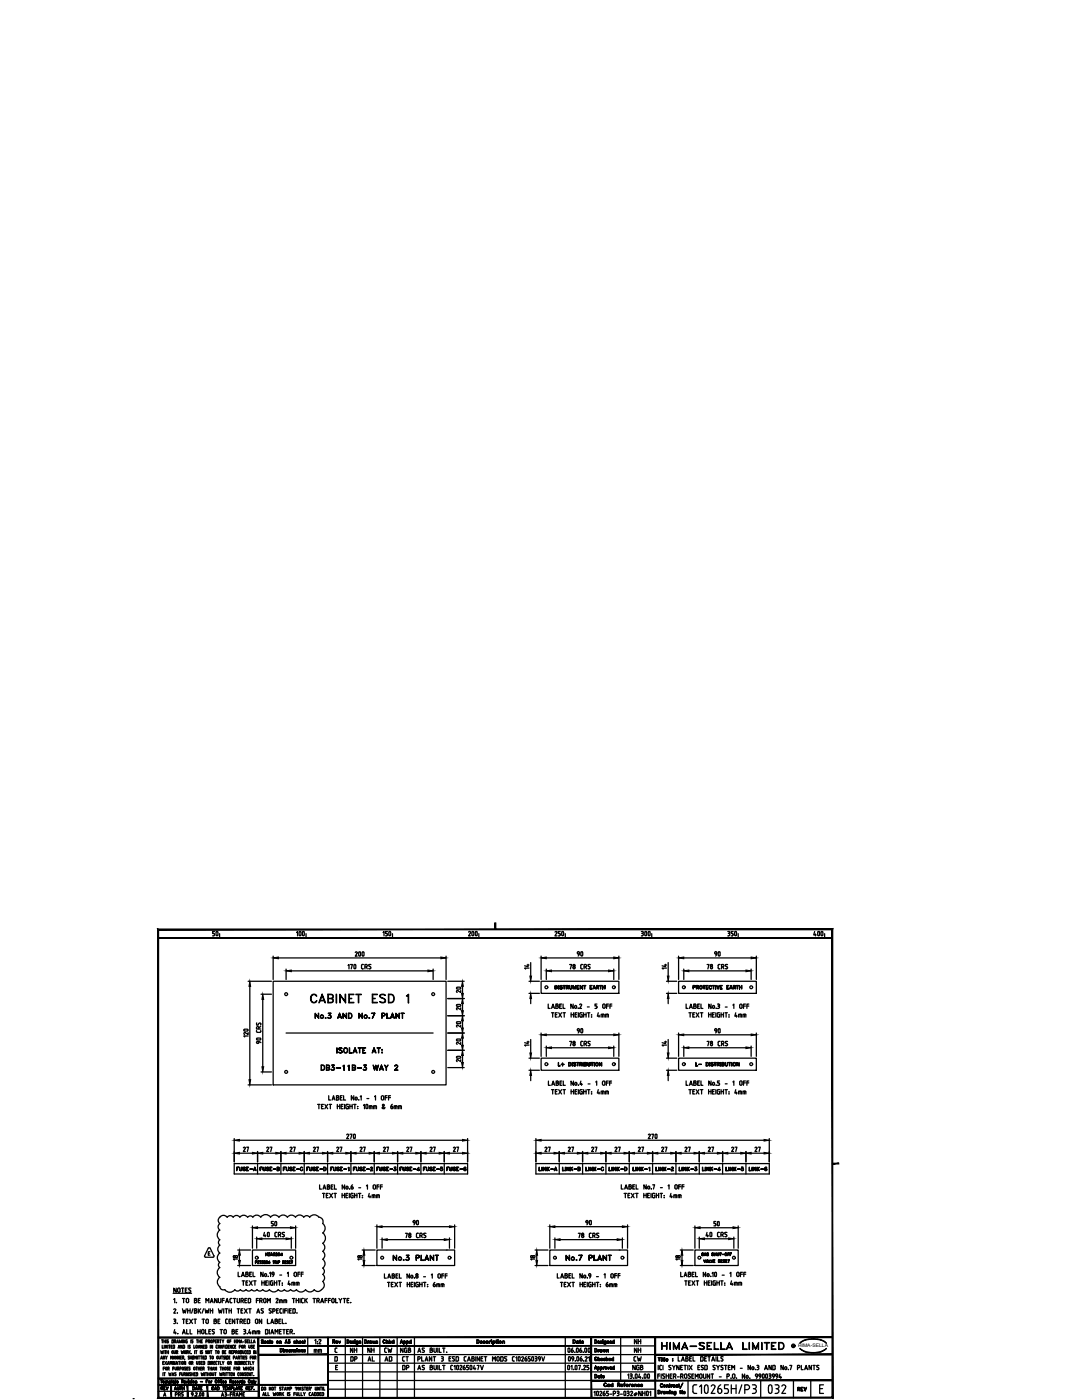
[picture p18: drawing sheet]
<svg xmlns="http://www.w3.org/2000/svg" width="216mm" height="279mm" viewBox="0 0 216 279" stroke-linecap="round" stroke-linejoin="round" font-family="sans-serif">
<defs><g id="words">
<g font-size="5.7">
<text x="39.9" y="188.7">50</text>
<text x="56.4" y="188.7">100</text>
<text x="74.4" y="188.7">150</text>
<text x="91" y="188.7">200</text>
<text x="108.7" y="188.7">250</text>
<text x="125.2" y="188.7">300</text>
<text x="143.2" y="188.7">350</text>
<text x="159.8" y="188.7">400</text>
<text x="68.4" y="193">200</text>
<text x="112.5" y="193">90</text>
<text x="140.1" y="193">90</text>
<text x="93.5" y="200.7" transform="rotate(-90 93.5 200.7)">20</text>
<text x="51.2" y="209.2" transform="rotate(-90 51.2 209.2)">120</text>
<text x="93.5" y="207.4" transform="rotate(-90 93.5 207.4)">20</text>
<text x="112.5" y="208.1">90</text>
<text x="140.1" y="208.1">90</text>
<text x="93.5" y="211" transform="rotate(-90 93.5 211)">20</text>
<text x="93.5" y="214.5" transform="rotate(-90 93.5 214.5)">20</text>
<text x="67.4" y="229.3">270</text>
<text x="127.4" y="229.3">270</text>
<text x="51.5" y="246.6">50</text>
<text x="79.7" y="246.6">90</text>
<text x="114.3" y="246.6">90</text>
<text x="139.7" y="246.6">50</text>
</g>
<g font-size="4">
<text x="103.4" y="194.7">14</text>
<text x="50.4" y="231.1" transform="rotate(-90 50.4 231.1)">27</text>
<text x="55" y="231.1" transform="rotate(-90 55 231.1)">27</text>
<text x="59.6" y="231.1" transform="rotate(-90 59.6 231.1)">27</text>
<text x="61" y="231.1">27</text>
<text x="69.1" y="231.1" transform="rotate(-90 69.1 231.1)">27</text>
<text x="70.6" y="231.1">27</text>
<text x="78.3" y="231.1" transform="rotate(-90 78.3 231.1)">27</text>
<text x="82.9" y="231.1" transform="rotate(-90 82.9 231.1)">27</text>
<text x="84.3" y="231.1">27</text>
<text x="92.4" y="231.1" transform="rotate(-90 92.4 231.1)">27</text>
<text x="107.2" y="231.1">27</text>
<text x="115.4" y="231.1" transform="rotate(-90 115.4 231.1)">27</text>
<text x="119.9" y="231.1" transform="rotate(-90 119.9 231.1)">27</text>
<text x="124.5" y="231.1" transform="rotate(-90 124.5 231.1)">27</text>
<text x="125.9" y="231.1">27</text>
<text x="130.5" y="231.1">27</text>
<text x="135.5" y="231.1">27</text>
<text x="143.2" y="231.1" transform="rotate(-90 143.2 231.1)">27</text>
<text x="147.8" y="231.1" transform="rotate(-90 147.8 231.1)">27</text>
<text x="149.2" y="231.1">27</text>
<text x="125.2" y="269.5">NH</text>
<text x="72" y="271.3" transform="rotate(-90 72 271.3)">NH</text>
<text x="75.5" y="271.3" transform="rotate(-90 75.5 271.3)">NH</text>
<text x="75.5" y="271.3">CW</text>
</g>
<g font-size="3.5">
<text x="133.7" y="194.7" transform="rotate(-90 133.7 194.7)">14</text>
<text x="103.4" y="209.9">14</text>
<text x="133.7" y="209.9" transform="rotate(-90 133.7 209.9)">14</text>
<text x="45.5" y="252.6">18</text>
<text x="70.2" y="252.6">18</text>
<text x="104.8" y="252.6">18</text>
<text x="133.7" y="252.6">18</text>
<text x="33.2" y="263.2">2.</text>
<text x="33.5" y="267.4">4.</text>
<text x="36.3" y="265.3" transform="rotate(-90 36.3 265.3)">3.</text>
<text x="61.4" y="271.3">mm</text>
<text x="68.8" y="272.7">DP</text>
<text x="72.3" y="272.7">AL</text>
<text x="75.5" y="272.7">AD</text>
<text x="79" y="272.7">CT</text>
<text x="79" y="274.5">DP</text>
<text x="124.9" y="274.5">NGB</text>
<text x="125.2" y="272.7">CW</text>
<text x="33.9" y="279.8">PRS</text>
<text x="158" y="278.7">REV</text>
</g>
<text font-size="3.1" x="36" y="261.1" transform="rotate(-90 36 261.1)">1.</text>
<text font-size="1" x="159.2" y="268.9">HIMA-SELLA</text>
</g></defs>
<!-- layer: 00-DRG_FRAME -->
<g fill="none" stroke="#000" stroke-width=".25">
<path d="M26.6 279.1h.1M31.6 277.7h20M32 275.4h.4zM32.1 269.6l.1 .6 .1-.4 .1 .4 .1-.6M32.1 271.2l.1-.6 .2 .6M32.1 271.1h.3M32.2 276.8l.3 .1-.1 .2h-.2l.3-.1-.1-.2h-.2v.6zM32.2 275.4v.6v-.6M32.2 267.4h.3M32.3 277.1l.2 .3zM32.4 268.5v.6h.2M32.5 272h.1"/>
<path d="M32.5 274v.6M32.5 275.8h.3l-.1-.1a.15 .15 0 0 0-.2 .1 .15 .15 0 0 0 .2 .1h.1a.18 .18 0 0 1-.3 .1 .18 .18 0 0 1 0-.3 .18 .18 0 0 1 .3 0l-.3 .1M32.6 273.1h.2M32.7 274h.3M32.7 269.6v.6M32.7 271.7h-.2v.6h.2M32.8 268.5v.6M32.8 272.8h-.2v.6M32.8 274v.6M32.9 270.6v.6l-.3-.6v.6M32.9 269.6h.2M32.9 271.7l.3 .6"/>
<path d="M33 269.1v-.6l.1 .3 .2-.3v.6M33 275.6v.4zM33 275.7l.3-.1v.4l-.1-.3zM33 269.6v.6M33 270.6l.2 .6M33.1 272.9l.2 .1-.1 .4-.2-.1zM33.2 271.7l-.3 .6M33.3 275.7l.2-.1v.4v-.3zM33.3 269.6v.6M33.3 269.8h.3M33.4 270.6l-.2 .3M33.4 272.3l.2-.6 .2 .6"/>
<path d="M33.5 272.1h.2M33.5 273.2h.1M33.5 268.5v.6M33.6 269.6v.6M33.6 273.2l.1-.3-.2-.1v.6M33.6 273.2l.2 .2M33.7 274l.1 .6 .1-.4 .1 .4 .2-.6M33.8 275.6v.6zM33.8 268.5v.6M33.9 272.3v-.6l.2 .4 .2-.4v.6M34.1 271.2v-.6l.1 .4 .2-.4v.6M34.1 268.8h.2"/>
<path d="M34.3 275.4v.6zM34.3 269.7v.3M34.3 269.7l.2-.1 .1 .4-.2 .1-.1-.1M34.3 274.6l.2-.6 .2 .6M34.4 268.5h-.3v.6h.3M34.4 274.4h.2M34.5 271.7v.6M34.5 273.2l.2-.1v-.2l-.2-.1v.6M34.5 275.7h.3l-.1-.1a.17 .17 0 0 0-.2 .2 .17 .17 0 0 0 .3 .1 .18 .18 0 0 1-.3 .1 .18 .18 0 0 1 0-.3zM34.6 271.2l.1-.6 .2 .6M34.6 271.1h.3M34.7 268.5h-.2v.6l.3-.1v-.4"/>
<path d="M34.7 269.6v.4M34.8 275.6v.4zM34.9 274v.2M34.9 274h.2M34.9 271.7v.6l-.3-.6v.6M34.9 274.2l.2 .2-.2 .1M34.9 272.8v.5M34.9 275.6h.2zM35 275.4v.6zM35 269.6v.5l-.2-.1M35.1 272.3l.2-.6 .2 .6M35.2 272.1h.2"/>
<path d="M35.2 269.9l.2-.1v-.2h-.2v.6M35.2 272.8v.6l-.3-.1M35.3 275.8h.2v-.1a.15 .15 0 0 0-.2 0 .15 .15 0 0 0 0 .2 .15 .15 0 0 0 .2 0 .15 .15 0 0 1-.2 0 .15 .15 0 0 1 0-.2 .15 .15 0 0 1 .2 .1h-.2M35.4 270.6v.6l-.3-.6v.6M35.4 269.9l.1 .3M35.4 273.2h.1M35.5 269.1l.2-.6 .2 .6M35.5 272.8h-.1v.6M35.5 272.8l.2 .6M35.6 268.9h.2M35.6 271.7h.3M35.8 271.7v.6"/>
<path d="M35.8 270.6v.6l-.3-.6v.6M35.8 274.2h.3M35.9 273.2l.2-.1v-.2l-.2-.1v.6M36 270.9h.2M36.1 274h-.3v.6M36.1 271.7v.6M36.2 269.6l.1 .6 .1-.4 .1 .4 .1-.6M36.2 270.6h-.2v.6h.2M36.2 275.4l.4 .1v.2h-.3l.3-.1-.3-.2v.6zM36.2 274v.4M36.3 271.9v.2M36.3 271.9l.1-.2 .2 .2-.1 .3-.2-.1"/>
<path d="M36.3 268.5v.6l-.2-.6v.6M36.4 271h.1M36.4 272.9l.2 .1-.1 .4-.1-.1zM36.5 270.6h-.1v.6M36.5 274v.5l-.2-.1M36.5 270.6l.2 .2-.2 .2 .2 .2M36.7 268.5h-.2v.6l.3-.1v-.4M36.7 274.3h.2M36.7 275.8h.3v-.1a.15 .15 0 0 0-.2 0 .15 .15 0 0 0 0 .2 .15 .15 0 0 0 .2 0 .15 .15 0 0 1-.2 0 .15 .15 0 0 1 0-.2 .15 .15 0 0 1 .2 .1h-.3M36.8 269.6l.3 .1-.2 .4-.1-.1zM36.9 274.3l.1-.3h-.3v.6M36.9 271.2l-.1 .2"/>
<path d="M36.9 274.3l.1 .3M37 271.7v.6l-.3-.6v.6M37.1 272.9l-.2-.1 .2 .5-.3 .1M37.1 275.6l.2 .3 .1-.3-.1 .4zM37.2 269.9h.2M37.3 273.1h.1M37.4 269.6h-.2v.6M37.4 269.6l.1 .6M37.5 274v.6l-.3-.6v.6M37.5 272.8h-.2v.6h.2M37.5 268.5v.6M37.6 275.4h.1"/>
<path d="M37.6 270.7l.2 .4-.2 .1M37.6 275.6v.4zM37.6 270.7h.2M37.6 274v.6M37.7 269.6v.6M37.7 269l.2 .1M37.8 269.8l.2 .4M37.8 271.8l.2 .1-.1 .4-.1-.2zM37.8 275.7h.3M37.8 275.6v.2M37.9 274v.2M37.9 274h.2"/>
<path d="M37.9 274.2l.2 .2-.3 .1M37.9 268.8v.2M37.9 272.9l-.2-.1 .2 .5-.2 .1M38 268.5l-.3 .1 .2 .2M38 269.6l-.3 .3M38 270.6v.5M38 275.6l-.2 .1 .3 .2M38.1 267.4v.6M38.2 270.1h.1M38.2 272.1h.2M38.2 275.4h.1M38.2 270.6v.6l-.2-.2"/>
<path d="M38.2 275.6l.1 .4zM38.3 274v.6M38.3 274.2h.2M38.3 267.4l.2 .5-.2 .1M38.3 267.4h.2M38.4 272l.1-.2-.3-.1v.6M38.4 272.1l.1 .2M38.4 270.6l.3 .2-.1 .4h-.2zM38.4 270.9h.2M38.5 274v.6M38.6 273v.3M38.7 273l.1-.2 .1 .2v.4l-.2-.1"/>
<path d="M38.7 268.5v.6h.2M38.7 274.2h.2M38.8 269.6v.6M38.9 271.2v-.6l.2 .4 .1-.4v.6M39 275.6v.4zM39 274h-.3v.6h.3M39 278.1l.2-.2 .1 .1-.3 .6h.3M39 269.6h.3M39.1 275.6h.1l.1 .4-.1-.3h-.2zM39.1 277.2h.3M39.1 268.6v.3M39.1 268.6l.1-.1 .2 .1-.1 .4-.2-.1"/>
<path d="M39.1 272.8h.3M39.2 269.6v.6M39.2 276.8l.2 .6-.2-.6-.2 .6zM39.2 271.7l.2 .6 .1-.6M39.2 267.4h.3M39.2 272.8v.6M39.3 274h-.2v.6h.2M39.3 273.9l.1 .2-.1 .4M39.3 267.4v.6M39.4 270.6v.6M39.5 276.8h.4zM39.5 269.1l.2-.6 .2 .6"/>
<path d="M39.6 272.8v.6M39.6 278.6h.1M39.6 273.1h.3M39.6 270.6h.2M39.6 268.9h.2M39.7 267.4v.6M39.7 276.8v.6zM39.7 267.7h.3M39.7 272.3h.1M39.7 270.6v.6M39.7 271.7v.3M39.7 271.9l.2 .2"/>
<path d="M39.7 271.7h.3M39.9 272.8v.6M39.9 272l-.1 .3M40 267.4v.6M40 269.6v.6M40 275.7l.4 .1zM40 270.6h.3M40 276.8h.3h-.3v.5l.3 .1h-.3zM40 273.1h.2M40 277.1h.2zM40.1 278h-.1a.35 .35 0 0 0-.2 .3 .35 .35 0 0 0 .2 .3l.1-.1M40.1 278v.5"/>
<path d="M40.1 272h.2M40.1 274l.2 .6 .1-.4 .1 .4 .1-.6M40.2 270.6v.6M40.2 267.7h.1M40.2 269.6l.2 .4-.2 .1M40.2 269.6h.2M40.3 272.8h-.3v.6h.3M40.4 268.5v.6l-.3-.6v.6M40.4 271.7h-.3v.6h.3M40.4 267.4h-.2v.6h.2M40.4 273.2h.2M40.5 270.9h.1"/>
<path d="M40.6 268.8h.1M40.6 273.2l.1-.3-.3-.1v.6M40.6 273.2l.1 .2M40.6 278v.6a.34 .34 0 0 1-.2-.3 .34 .34 0 0 1 .2-.3M40.7 270.6h-.2v.6h.2M40.7 271.7l.1 .5-.3 .1v-.6h.2M40.8 268.5h-.2v.6h.2M40.8 274v.6M41 274h.3M41.1 267.7h.2v-.3h-.2v.6M41.1 274v.6M41.1 268.5h-.1v.6h.1"/>
<path d="M41.1 268.5l.2 .1M41.1 275.4h.3h-.2v.6zM41.2 271.1l-.3 .1v-.6l.2 .1v.4M41.2 275.7h.1zM41.3 268.6l-.2 .5M41.4 269.6v.6l-.3-.6v.6M41.4 274v.6M41.4 274.2h.3M41.4 272.8h.3M41.6 267.7h.2v-.3h-.2v.6M41.6 269.6l.2 .1-.1 .4-.1-.1zM41.6 272.8v.6"/>
<path d="M41.7 271.7l.1 .5-.3 .1v-.6h.2M41.7 274v.6M41.7 267.7l.1 .3M41.8 270.6h.3M41.9 272.8v.6M41.9 273.1h.3M42 274l.2 .1-.2 .4-.1-.1zM42 268.5v.6M42 270.6v.6M42 271.7v.6M42 269.6h.3M42.1 267.4l.2 .2-.1 .4-.2-.2z"/>
<path d="M42.1 275.6v.4zM42.1 275.7l.2-.1zM42.1 269.6v.6M42.2 272.1h.1M42.2 272.8v.6M42.3 270.8l.1 .4 .2-.4M42.3 270.8l.1-.2 .2 .2M42.3 272l.1-.2-.2-.1v.6M42.4 276.8l.3 .1a.19 .19 0 0 0-.3-.1 .19 .19 0 0 0-.1 .2v.1a.19 .19 0 0 0 .1 .2 .19 .19 0 0 0 .3-.1 .21 .21 0 0 1-.3 .2 .21 .21 0 0 1-.2-.3zM42.4 274l.1 .5 .2-.5M42.4 272.1l.1 .2M42.4 273.4l.1-.6 .2 .6"/>
<path d="M42.4 268.5v.6l-.3-.6v.6M42.4 273.3h.3M42.5 267.7h.3v-.3h-.3v.6M42.7 272h.1M42.8 277.2h.4M42.8 274h.3M42.9 271.7h-.2v.6h.2M43 267.7h.1M43 269.6h.2M43 274v.6M43 276.8l.2 .6-.2-.6-.2 .6zM43.1 269.6v.6"/>
<path d="M43.1 268.6v.3M43.1 268.9l.3 .2M43.2 271.7h.1M43.2 271.7l-.1 .5 .2 .1M43.2 267.4h-.2v.6h.2M43.2 272.8v.6l-.3-.6v.6M43.2 270.8l.1 .4 .2-.2M43.3 270.8l.1-.2 .1 .2M43.4 268.5l-.3 .1M43.4 276.8a.32 .32 0 0 1 .4 .3 .32 .32 0 0 1-.4 .3zM43.4 267.7h.1M43.4 276.8a.29 .29 0 0 1 .3 .3 .29 .29 0 0 1-.3 .2z"/>
<path d="M43.4 269.7v.3M43.4 269.7l.3-.1v.4l-.1 .1-.2-.1M43.5 271.7h.3M43.5 275.6h.2zM43.5 267.4h-.1v.6M43.5 270.8v.3M43.5 267.4l.2 .6M43.6 268.5l.2 .1-.1 .4-.1-.1zM43.6 271.7v.6M43.6 275.4v.6l.1-.6-.1 .1M43.7 270.6l.1 .6 .2-.6M43.8 275.6h.2z"/>
<path d="M43.8 274l.1 .6 .2-.4 .1 .4 .1-.6M43.8 267.4h.3M43.9 272.8h.3M43.9 271.7v.6h.3M44 275.4l-.1 .6 .1-.6-.1 .1M44 267.4v.6M44 272.8v.6M44.2 270.6h.2M44.2 278.6l.2-.7 .2 .7M44.2 275.4h.1M44.2 275.6v.4zM44.3 278.4h.3"/>
<path d="M44.3 268.5v.6l-.3-.6v.6M44.3 270.6v.6M44.3 267.4l.2 .6M44.3 271.7l.2 .6M44.4 272.8v.6M44.4 273.1h.3M44.4 269.8h.1M44.4 276.8h.4zM44.4 275.7h.3l-.1-.1a.18 .18 0 0 0-.2 .2 .18 .18 0 0 0 .2 .2l.1-.1a.18 .18 0 0 1-.3 .1 .18 .18 0 0 1 0-.3zM44.5 268.8h.2M44.5 274.3h.1M44.5 269.6h-.1v.6h.1"/>
<path d="M44.5 269.5l.2 .5-.2 .1M44.6 276.8v.6zM44.6 274h-.1v.6M44.6 274l.2 .6M44.7 270.9l.2 .2-.3 .1M44.7 272.8v.6M44.7 267.4l-.2 .3M44.7 268.5h-.2v.6M44.7 271.7l-.2 .3M44.8 269.8h.2M44.9 270.7h-.3l.1 .2M44.9 277.9h.1"/>
<path d="M44.9 272.9l.2 .1-.1 .4-.1-.1zM44.9 268.5v.6M44.9 275.8h.2v-.1a.15 .15 0 0 0-.2 .1 .15 .15 0 0 0 .2 .1 .15 .15 0 0 1-.2 0 .15 .15 0 0 1 .1-.2 .15 .15 0 0 1 .2 .1h-.3M44.9 276.8h.4h-.3v.5l.3 .1h-.4zM44.9 274v.6M45 278.3l.2 .1-.3 .2M45 277.1h.1zM45 270.6v.6M45 277.9l.2 .2-.2 .1M45.1 269.6h-.3v.6h.3M45.1 274h.3M45.3 274v.6"/>
<path d="M45.3 273.4h.2M45.4 268.6l-.3-.1v.6l.2-.1 .1-.4M45.4 270.6h-.2v.6h.2M45.4 273.1l.2 .1-.1 .2M45.4 267.6v.2M45.4 270.6l.1 .5M45.4 267.6l.1-.2 .2 .2-.1 .3-.2-.1M45.4 271.9v.2M45.4 271.9l.2-.2 .1 .2v.3l-.3-.1M45.4 278.4h.3M45.4 276.8l.3 .5 .2-.5v.6l-.1-.5-.1 .5-.2-.5-.1 .5zM45.5 271.1l-.1 .1"/>
<path d="M45.5 268.8h.2M45.6 272.9l-.3-.1 .1 .3M45.6 274h.3M45.7 270.9h.1M45.7 274v.6M45.7 273.1h.2M45.7 269.9h.2M45.8 268.5h-.3v.6h.3M45.8 267.7h.3M45.9 275.4l.3 .1-.1 .2h-.2l.3-.1-.1-.1-.2-.1v.6zM45.9 272.1h.1M45.9 270.6h-.2v.6h.2"/>
<path d="M45.9 269.9l.1-.3h-.3v.6M45.9 269.9l.1 .3M46 278.3h.2M46 272.8h-.3v.6h.3M46 271.7h-.1v.6M46 275.7l.2 .3-.2-.3M46 271.7l.2 .2-.2 .1M46 272.1l.2 .2M46.1 274.2h.1M46.1 267.4h-.3v.6M46.1 276.8l.3 .1v.2h-.3l.3-.1-.1-.2h-.2v.6zM46.2 269.8h.2"/>
<path d="M46.2 268.5v.6l-.3-.6v.6M46.2 277.9h-.2v.7M46.3 274h-.2v.6h.2M46.4 275.8h.2v-.1a.15 .15 0 0 0-.2 .1 .15 .15 0 0 0 .2 .1 .15 .15 0 0 1-.2 0 .15 .15 0 0 1 0-.2 .16 .16 0 0 1 .3 .1h-.3M46.4 268.6l.1 .4 .2 .1M46.4 269.6h-.2v.6h.2M46.5 278.3h.2M46.6 271l.2-.1v-.2l-.2-.1v.6M46.6 269.9l.2-.1v-.2h-.2v.6M46.6 276.8l.1 .5 .2 .1h-.3zM46.7 268.5l-.3 .1M46.7 277.9h-.2v.7"/>
<path d="M46.7 277.9l.2 .2-.2 .2M46.7 273.1h.2M46.7 278.3l.2 .3M46.8 274v.6l-.3-.6v.6M46.8 267.4v.6M46.8 267.7h.3M46.8 275.7h.3a.15 .15 0 0 0-.3 0 .15 .15 0 0 0 .1 .2h.2a.18 .18 0 0 1-.3 .1 .18 .18 0 0 1 0-.3zM46.8 268.8h.2M46.9 271.7v.6M46.9 272.8h-.2v.6M47 271.2l.2-.6 .1 .6M47 269.9l.3-.1v-.2h-.3v.6"/>
<path d="M47.1 268.5h-.3v.6h.3M47.1 267.4v.6M47.1 271.1h.2M47.1 277.2h.3M47.1 278.6l.2-.7 .3 .7M47.1 273v.3M47.1 273l.2-.2 .1 .2v.4l-.3-.1M47.2 278.4h.3M47.2 276.8l.3 .6-.3-.6-.2 .6zM47.2 269.9l.1 .3M47.2 267.4v.6M47.3 271.7v.6l-.3-.6v.6"/>
<path d="M47.4 268v-.6l.2 .3 .2-.3v.6M47.5 274.1v.3M47.5 274.4l.1 .1M47.5 269.7v.3M47.5 269.7l.3-.1v.4l-.1 .1-.2-.1M47.5 271h.2M47.6 276.8h.3zM47.6 273.2h.1M47.6 274h.1M47.6 274.6h.1M47.6 273.9l-.1 .2M47.7 271l.1-.3-.3-.1v.6"/>
<path d="M47.7 271.7h-.2v.6l.3-.1M47.7 271l.1 .2M47.7 271.7l.1 .1M47.7 272.8h-.1v.6M47.7 276.8v.6v-.6M47.7 272.8l.2 .6M47.8 275.6v.4zM47.8 268.8h.2M47.8 278.6v-.7l.2 .4 .3-.4v.7M47.8 275.7l.2-.1zM47.8 271.8v.4M47.9 274l.3 .1-.2 .4-.1-.1z"/>
<path d="M47.9 268l.2-.6 .2 .6M48 268.5h-.2v.6M48 271.7v.6M48 270.6h.3M48 267.8h.2M48 276.8h.4h-.3v.5l.3 .1h-.4zM48.1 277.1h.1zM48.1 269.6h-.2v.6h.2M48.1 270.6v.6M48.1 269.5l.1 .2-.1 .5M48.2 272.1h.1M48.2 268.5l.3 .1-.2 .4-.1-.1z"/>
<path d="M48.3 272l.1-.2-.2-.1v.6M48.3 272.1l.2 .2M48.4 275.4v.6zM48.4 269.6l.1 .5 .2-.5M48.4 270.6v.6M48.5 278.3h.2M48.5 267.8h.2M48.6 272.8l.1 .6 .1-.4 .1 .4 .1-.6M48.6 275.9h.2M48.6 275.7l.3 .2-.3 .1M48.6 275.7h.2M48.6 270.9h.2"/>
<path d="M48.6 272h.2M48.6 275.6v.2M48.6 274v.6l-.3-.6v.6M48.6 268.8l.3 .3M48.8 277.9h-.3v.7h.3M48.8 268.8l.1-.3h-.3v.6M48.8 275.6l-.2 .1 .2 .2M48.8 275.8v.2M48.8 270.6h-.2v.6h.2M48.9 271.7h-.3v.6h.3M48.9 269.7v.3M48.9 274h.2"/>
<path d="M48.9 274v.2M48.9 270l.2 .2M48.9 274.2l.2 .2-.3 .1M49 269.6h.1M49 269.5l-.1 .2M49.1 270.9l.2 .2-.3 .1M49.1 276.8l.4 .1-.1 .2h-.3l.3-.1v-.2h-.3v.6zM49.1 271.7h.2M49.2 271.7l-.2 .5 .3 .1M49.2 267.4h-.3l.2 .5-.2 .1M49.2 272.8v.6M49.2 273.1h.3"/>
<path d="M49.3 269.8h.1M49.3 274.2h.1M49.3 270.7h-.3l.1 .2M49.3 277.1l.2 .3-.2-.3M49.3 267.7h.2M49.4 271.7h.3M49.5 269.6h-.2v.6h.2M49.5 274h-.2v.6h.2M49.5 272.8v.6M49.6 267.4h-.3v.6h.3M49.6 271.7v.6M49.6 268.5l.2 .5 .1-.5"/>
<path d="M49.7 276.8h.3h-.3v.5l.3 .1h-.3zM49.7 272.8v.6M49.7 277.1h.1zM49.7 267.4v.6h.3M49.8 269.5l.2 .5-.3 .2v-.6h.1M49.8 273v.3M49.9 273.3l.2 .1M49.9 271.7v.6h.2M49.9 270.9h.3M50 274v.6l-.3-.6v.6M50.1 272.8l-.2 .2M50.1 269l.2 .1"/>
<path d="M50.1 275.6v.4zM50.1 267.4v.6h.3M50.1 274h.3M50.2 270.6h-.3v.6M50.2 276.8h.3h-.3v.6zM50.2 277.1h.2zM50.2 275.6h.2v.4v-.3h-.3zM50.3 272.8v.6M50.3 274v.6M50.3 273.1h.3M50.3 268.8v.2M50.3 270.8l.2 .4 .1-.4"/>
<path d="M50.3 270.8l.2-.2 .1 .2M50.3 271.7l.2 .6M50.4 268.5l-.3 .1 .2 .2M50.5 268.8h.2M50.6 268l.1-.6 .2 .6M50.6 272.8v.6M50.6 269.6v.6M50.6 275.4l.1 .6zM50.6 274.5h.1M50.6 267.8h.2M50.7 277.3h.1M50.7 271.7l-.2 .3"/>
<path d="M50.8 268.5h-.3v.6h.3M50.8 271h.1M50.9 271l.1-.3-.2-.1v.6M50.9 275.9l-.1-.3 .1 .4M50.9 271l.2 .2M51.1 269.6v.6l-.3-.6v.6M51.1 275.6l-.3 .6zM52.2 267.4l.4 .1h-.4l.3 .3a.2 .2 0 0 1 0 .3 .2 .2 0 0 1-.3-.1 .19 .19 0 0 0 .2 .1 .19 .19 0 0 0 .1-.3l-.3-.2zM52.4 278.5l.2-.6 .2 .6M52.5 278.3h.2M52.5 277l-.3-.2v.6h.3v-.4M52.7 277v.3"/>
<path d="M52.7 277.3l.2 .1 .1-.1M52.7 277l.2-.2 .1 .2M52.7 267.7h.3a.18 .18 0 0 0-.2 0 .18 .18 0 0 0 0 .3 .18 .18 0 0 0 .2 0h.1a.2 .2 0 0 1-.3 0 .2 .2 0 0 1-.1-.3zM53 277.9v.6h.3M53 277v.3M53.3 267.7h.3h-.1a.19 .19 0 0 0-.2 .2 .19 .19 0 0 0 .2 .2l.1-.1a.22 .22 0 0 1-.3 0 .22 .22 0 0 1 0-.3zM53.5 277.9v.6h.2M53.6 267.6v.5zM53.8 267.4l.1 .7zM54.1 276.8v.6l-.4-.6v.6M54.1 267.8h.3v-.1a.19 .19 0 0 0-.3 .2 .19 .19 0 0 0 .3 .1 .19 .19 0 0 1-.3 0 .19 .19 0 0 1 0-.3 .19 .19 0 0 1 .3 .1v.1h-.3M54.2 277v.3"/>
<path d="M54.3 277.3l.1 .1 .2-.1M54.3 277l.1-.2 .2 .2M54.5 277.9l.1 .6 .2-.4 .1 .4 .1-.6M54.5 277v.3M54.7 276.8h.3M54.9 276.8v.6M55.2 278.1l.1 .3 .3-.1M55.2 278.1l.2-.2 .2 .2M55.5 278.1v.2M55.7 278.3h.2M55.8 267.6v.5zM55.8 267.8l.3-.1v.4l-.1-.4z"/>
<path d="M55.8 277.1l.3 .2-.3 .1M55.9 278.2l.1-.2-.3-.1v.6M55.9 269.1a.35 .35 0 0 1 .4 .4 .35 .35 0 0 1-.4 .3zM55.9 278.3l.2 .2M56 269.2a.32 .32 0 0 1 .3 .3 .32 .32 0 0 1-.3 .3zM56.1 276.9h-.3l.1 .2M56.2 276.8h.4M56.3 277.9v.6M56.4 278.2l.2 .3M56.4 276.8v.6M56.5 269.1h.1M56.5 269.2h.1"/>
<path d="M56.5 269.3l.1 .5zM56.6 277.9l-.3 .4M56.7 277.4l.2-.6 .2 .6M56.8 269.3v.5zM56.8 277.3h.2M56.9 269.4h.2v.4v-.3l-.1-.1-.2 .1zM56.9 267.9h.4M57.1 267.4l.2 .7-.2-.6-.2 .6zM57.2 269.4h.2v.4v-.3l-.1-.1-.2 .1zM57.3 277.4v-.6l.2 .4 .2-.4v.6M57.4 277.9v.6M57.5 268l.1 .1"/>
<path d="M57.6 267.7l.2 .1M57.6 267.7a.21 .21 0 0 1 .3 .1 .21 .21 0 0 1-.2 .3 .21 .21 0 0 1-.2-.1M57.7 269.4h.2l.1 .2h-.3h.3l-.1-.2a.19 .19 0 0 0-.2 .2 .19 .19 0 0 0 .2 .1v.1a.23 .23 0 0 1-.3-.1 .23 .23 0 0 1 .1-.3zM57.7 267.7l.1 .2-.1 .2M57.8 278.3v.2h-.2M57.8 267.4h-.3h.3l-.2 .3M57.8 267.4l-.2 .3M57.8 267.9l-.1 .2-.2-.1M57.8 277.2l.3-.1v-.2l-.3-.1v.6M57.9 277.9l-.3 .1 .2 .3M58.2 269.3v.5zM58.3 269.4h.2v.4v-.4l-.3 .1z"/>
<path d="M58.6 278.2h.3M58.7 267.7h.2h-.2l.2 .4M58.7 268h.2M58.7 267.8l.2 .2-.2 .1M58.7 267.7v.1M58.8 269.7h.2M58.8 269.5l.3 .2-.3 .1M58.8 269.4h.2M58.8 269.4v.1M58.9 277.9h-.3v.6M58.9 276.8v.2M59 269.4l-.3 .1 .3 .1v.2"/>
<path d="M59.1 277.9v.4l.2 .2 .1-.2v-.4M59.1 277.4v-.6l.2 .4 .2-.4v.6M59.2 267.4v.7zM59.2 267.8l.3-.1v.4l-.1-.4zM59.2 269.1h.1M59.2 269.2h.1M59.2 269.3l.1 .5zM59.6 277.9v.6h.3M59.7 277.4l.2-.6 .1 .6M59.7 267.8h.3v-.1a.19 .19 0 0 0-.3 .2 .19 .19 0 0 0 .3 .1 .19 .19 0 0 1-.2 0 .19 .19 0 0 1 0-.3 .19 .19 0 0 1 .2 .1v.1h-.3M59.8 277.3h.2M60 269.3l.1 .5z"/>
<path d="M60.1 277.9v.6h.2M60.2 269.4h.2v.4v-.3l-.1-.1-.2 .1zM60.3 276.9h.2M60.3 276.9l.2 .4-.2 .1M60.5 277.9l.2 .6M60.7 276.8h.3M60.9 276.8v.6M60.9 277.9l-.2 .3M61.2 277.1h.2M61.4 266.9v3.4M61.4 276.8h-.2v.6h.2M61.6 277.2h.2"/>
<path d="M61.7 278.4l.1 .1M61.8 277.2l.1-.3-.3-.1v.6M61.8 278.5h.2M61.8 277.9h.2M61.8 277.2l.1 .2M61.8 277.9l-.1 .5M62.2 278.5l.2-.6 .1 .6M62.2 276.8l-.1 .2M62.2 278.3h.3M62.9 277.3l.2 .1 .1-.1M62.9 276.8v.5M63.1 278.1v.3"/>
<path d="M63.1 278.1l-.4-.2v.6l.4-.1M63.2 276.8v.5M63.6 278.4l-.3 .1v-.6l.3 .1v.4M63.7 276.8v.6l-.3-.6v.6M63.8 278.2h.2M63.9 276.8h.3M64.1 277.9h-.3v.6h.3M64.1 276.8v.6M64.4 276.8v.6M64.6 278.4l-.4 .1v-.6l.3 .1 .1 .4M64.6 276.8v.6h.2M65.4 270.3h65.3"/>
<path d="M65.4 272.1h65.3M65.4 273.8h65.3M65.4 275.5h52.6M65.4 277.2h65.3M66.4 267.7h.3v-.2l-.3-.1v.7v-.7l.4 .1-.1 .2-.3 .1M66.6 267.8l.2 .3-.2-.3M67 267.8h.4a.19 .19 0 0 0-.3-.1 .19 .19 0 0 0-.1 .2 .19 .19 0 0 0 .3 .2l.1-.1a.21 .21 0 0 1-.4 0 .21 .21 0 0 1 .1-.3 .21 .21 0 0 1 .3 .2h-.4M68.9 266.9v12.1M72.3 266.9v12.1M75.8 266.9v12.1M79.2 266.9v12.1M80.5 267.6l.1 .7z"/>
<path d="M81.1 267.6v.7zM82 267.4l.1 .7zM82.7 266.9v12.1M95.2 267.4h.2a.39 .39 0 0 1 .2 .3 .39 .39 0 0 1-.2 .4h-.2zM95.2 267.4h.2a.34 .34 0 0 1 .2 .3 .34 .34 0 0 1-.2 .4h-.2M95.8 267.8h.4a.19 .19 0 0 0-.3-.1 .19 .19 0 0 0-.1 .2 .19 .19 0 0 0 .3 .2l.1-.1a.2 .2 0 0 1-.3 0 .2 .2 0 0 1 0-.3 .2 .2 0 0 1 .3 .2h-.4M96.4 267.7h.3h-.3l.3 .2v.2M96.4 268h.3M96.4 267.8l.4 .2-.3 .1M96.5 267.7v.1M97 267.7l.1-.1 .3 .1a.2 .2 0 0 0-.3 0 .2 .2 0 0 0 0 .3 .2 .2 0 0 0 .3 0 .22 .22 0 0 1-.3 0 .22 .22 0 0 1-.1-.3zM97.6 267.6v.5z"/>
<path d="M97.7 267.7l.2-.1zM98 267.4l.1 .1zM98 267.4h.1M98 267.6l.1 .5zM98.3 267.6l.1 .7zM98.9 267.6l.3 .1zM99 267.4l.1 .7zM99.4 267.4v.1zM99.4 267.4h.1M99.4 267.6v.5zM100.3 267.6v.5zM100.3 267.8l.3-.1 .1 .4-.1-.4z"/>
<path d="M112.8 266.9v12.1M114.4 267.4a.36 .36 0 0 1 .4 .3 .36 .36 0 0 1-.4 .4zM114.4 267.4a.32 .32 0 0 1 .4 .3 .32 .32 0 0 1-.2 .4h-.2M115.4 267.6v.5zM115.6 267.6l.3 .1zM115.7 267.4l.1 .7zM116.1 267.8h.3a.19 .19 0 0 0-.2-.1 .19 .19 0 0 0-.2 .2 .19 .19 0 0 0 .3 .2l.1-.1a.2 .2 0 0 1-.3 0 .2 .2 0 0 1 0-.3 .2 .2 0 0 1 .3 .2h-.3M118 268.6h12.7M118.7 273.1h.3M118.7 274.3a.35 .35 0 0 1 .4 .3 .35 .35 0 0 1-.4 .4zM118.7 269.1a.35 .35 0 0 1 .4 .4 .35 .35 0 0 1-.4 .3zM118.7 267.4a.35 .35 0 0 1 .4 .3 .35 .35 0 0 1-.4 .4z"/>
<path d="M118.7 274.3a.31 .31 0 0 1 .4 .3 .31 .31 0 0 1-.4 .4M118.7 271l.3-.2 .1 .2a.21 .21 0 0 0-.2-.1 .21 .21 0 0 0-.2 .2v.2a.21 .21 0 0 0 .2 .2 .21 .21 0 0 0 .2-.1 .23 .23 0 0 1-.3 .1 .23 .23 0 0 1-.1-.2zM118.7 269.2a.32 .32 0 0 1 .4 .3 .32 .32 0 0 1-.4 .3M118.7 267.4a.31 .31 0 0 1 .4 .3 .31 .31 0 0 1-.4 .4M118.9 272.6l.2 .7-.2-.6-.3 .6zM119.3 272.8v.7zM119.3 267.8h.3l-.1-.1a.19 .19 0 0 0-.2 .2 .19 .19 0 0 0 .3 .1 .19 .19 0 0 1-.3 0 .19 .19 0 0 1 0-.3 .19 .19 0 0 1 .3 .1v.1h-.3M119.3 270.8l.1 .7zM119.3 269.4l.1 .4zM119.3 272.8a.21 .21 0 0 1 .3 .3 .2 .2 0 0 1-.3 .1h.1a.2 .2 0 0 0 .2-.2 .2 .2 0 0 0-.2-.2zM119.4 271.2l.2-.1 .1 .4-.1-.4zM119.4 269.4h.2l-.2 .2z"/>
<path d="M119.6 274.5l.1 .5zM119.8 272.8v.7zM119.8 268h.3M119.8 274.5l.3 .1zM119.9 272.8a.2 .2 0 0 1 .3 .2 .22 .22 0 0 1-.4 .2h.2a.2 .2 0 0 0 .1-.2 .2 .2 0 0 0-.1-.2zM119.9 271.3l.3-.1a.17 .17 0 0 0-.2 0 .17 .17 0 0 0 0 .2 .17 .17 0 0 0 .2 0 .18 .18 0 0 1-.3 .1 .18 .18 0 0 1 .1-.3 .18 .18 0 0 1 .2 .1h-.3M119.9 274.3l.1 .7zM120 267.7h-.2l.3 .2M120 267.9v.2M120.1 269.4v.4zM120.1 267.7h-.3l.3 .3-.3 .1M120.2 274.7h.3l-.1-.1a.19 .19 0 0 0-.2 .2 .19 .19 0 0 0 .3 .1h.1a.2 .2 0 0 1-.3 0 .2 .2 0 0 1 0-.3 .2 .2 0 0 1 .3 .1v.1h-.4"/>
<path d="M120.3 269.4l.1 .3 .2-.3 .1 .3 .1-.3-.1 .4-.1-.3-.2 .3zM120.3 267.4v.1zM120.3 267.4h.1M120.3 267.6v.5zM120.4 272.8v.5zM120.4 271.2l.2-.1 .2 .1a.2 .2 0 0 0-.3 0 .2 .2 0 0 0 0 .3 .2 .2 0 0 0 .3-.1 .21 .21 0 0 1-.3 .1 .21 .21 0 0 1-.1-.3zM120.5 272.8h.1l-.2 .2zM120.6 276.1l.4 .1a.25 .25 0 0 0-.3-.1 .25 .25 0 0 0-.2 .2v.2a.25 .25 0 0 0 .2 .2 .25 .25 0 0 0 .3-.1 .25 .25 0 0 1-.3 .1 .25 .25 0 0 1-.2-.2zM120.9 267.6v.5l-.2 .2-.2-.1 .3 .1zM121 270.8v.7zM121 269.4l.1 .4zM121.1 271.3l.2 .2-.2-.2"/>
<path d="M121.1 267.6l.1 .5zM121.2 269.4h.2v.4v-.3l-.1-.1-.2 .1zM121.2 267.8l.2-.1 .1 .4-.1-.4zM121.2 276.4h.4l-.1-.1a.2 .2 0 0 0-.3 .2 .2 .2 0 0 0 .3 .2l.1-.1a.23 .23 0 0 1-.3 .1 .23 .23 0 0 1-.1-.3zM121.2 272.8l.2 .4 .2-.4-.2 .5zM121.3 271.1l-.3 .3zM121.5 271.3l.3-.1a.17 .17 0 0 0-.2 0 .17 .17 0 0 0 0 .2 .17 .17 0 0 0 .2 0 .19 .19 0 0 1-.3 .1 .19 .19 0 0 1 .1-.3 .19 .19 0 0 1 .3 .1h-.4M121.6 276.3v.4zM121.7 267.8h.3v-.1a.18 .18 0 0 0-.3 0 .18 .18 0 0 0 0 .3 .18 .18 0 0 0 .3 0 .18 .18 0 0 1-.3 0 .18 .18 0 0 1 .1-.3 .18 .18 0 0 1 .2 .2h-.3M121.8 272.8h.2v.2h-.3h.3l-.1-.2a.2 .2 0 0 0-.2 .2 .2 .2 0 0 0 .2 .2h.1a.22 .22 0 0 1-.3 0 .22 .22 0 0 1 .1-.4zM121.9 276.4h.4l-.2-.1a.2 .2 0 0 0-.2 .2 .2 .2 0 0 0 .2 .2l.2-.1a.23 .23 0 0 1-.4 .1 .23 .23 0 0 1 0-.3zM122.3 276v.7z"/>
<path d="M122.3 267.7h.2h-.1a.19 .19 0 0 0-.2 .2 .19 .19 0 0 0 .2 .2l.1-.1a.22 .22 0 0 1-.3 0 .22 .22 0 0 1 .1-.3zM122.3 272.8l.3 .1-.2-.1a.2 .2 0 0 0-.2 .2 .2 .2 0 0 0 .2 .2h.2a.22 .22 0 0 1-.4 0 .22 .22 0 0 1 .1-.4zM122.4 270.8v.7zM122.5 267.4l.1 .7zM122.6 272.6v.7zM123.3 276.4l.3-.1v-.1l-.3-.1-.1 .6v-.7l.5 .2-.1 .1-.3 .1M123.4 276.4l.3 .3zM123.8 266.9v8.6M123.9 276.4l.3-.1 .1 .2h-.4h.3l-.1-.2a.2 .2 0 0 0-.2 .2 .2 .2 0 0 0 .3 .1 .21 .21 0 0 1-.3 .1 .21 .21 0 0 1 0-.3zM124.5 276.3h.2zM124.6 276.1l-.1 .6v-.5l.2-.2-.1 .1M124.9 276.4l.3-.1 .1 .2h-.4h.4l-.1-.2a.2 .2 0 0 0-.3 .2 .2 .2 0 0 0 .3 .1h.1a.21 .21 0 0 1-.3 .1 .21 .21 0 0 1-.1-.3z"/>
<path d="M125.5 276.3l.1 .4zM125.6 276.4l.2-.1-.2 .2zM126 276.4l.3-.1 .1 .2h-.4h.3v-.2a.18 .18 0 0 0-.3 0 .18 .18 0 0 0 .1 .3 .18 .18 0 0 0 .2 0h.1a.23 .23 0 0 1-.4 .1 .23 .23 0 0 1 0-.3zM126.6 276.3v.4zM126.7 276.3h.3v.4l-.1-.4-.3 .1zM127.8 276.4l.3-.1 .1 .2h-.4h.4l-.1-.2a.18 .18 0 0 0-.2 0 .18 .18 0 0 0 0 .3 .18 .18 0 0 0 .3 0 .23 .23 0 0 1-.3 .1 .23 .23 0 0 1-.1-.3zM131.3 277.5a.35 .35 0 0 1 .4 .3 .35 .35 0 0 1-.4 .4zM131.3 270.9l.4 .1zM131.3 277.5a.32 .32 0 0 1 .4 .3 .32 .32 0 0 1-.4 .3zM131.5 271l.1 .6zM131.8 276.2h.3l.1 .1a.21 .21 0 0 0-.2-.1 .21 .21 0 0 0-.2 .2l.2 .4 .2-.1a.23 .23 0 0 1-.3 .1 .23 .23 0 0 1-.1-.2zM131.9 271h.1z"/>
<path d="M131.9 277.7l.1 .5zM132 271h.1M132 271.2v.4zM132 277.8l.2-.1-.2 .2zM132 267.9l.1 1.4zM132.1 268.6h.9M132.2 271.2h.2zM132.3 270.9v.7zM132.6 270.9v.7zM132.7 277.7v.5zM132.9 277.7l.2 .4 .1-.4 .1 .4 .1-.4-.1 .5-.1-.4-.1 .4zM132.9 271.4l.3-.1a.19 .19 0 0 0-.2-.1 .19 .19 0 0 0-.1 .3 .19 .19 0 0 0 .2 .1l.1-.1a.2 .2 0 0 1-.3 .1 .2 .2 0 0 1 0-.3l.2-.1 .2 .1v.1h-.4"/>
<path d="M133 276.4v.4zM133 267.9l.1 1.4zM133.1 276.4h.2v.4v-.4l-.3 .1zM133.5 276.4h.2zM133.6 276.2v.6zM133.6 277.5h.1M133.6 277.7l.1 .5zM133.7 267.9l.1 1.4zM133.9 276.4v.4zM133.9 277.7v.5zM134 276.4h.2l-.3 .2zM134 277.7h.2l.1 .5-.1-.4h-.3z"/>
<path d="M134.2 271.2h.1zM134.2 271.6h.1zM134.2 271.2h.1M134.2 271.6h.1M134.4 267.9l.6 1.2 .6-1.2v1.4l-.1-1.1-.5 1.1-.5-1.1-.1 1.1zM134.6 276.4l.1 .4zM134.8 277.7v.6l-.2 .1 .2-.2zM134.9 276.5l.3-.1a.2 .2 0 0 0-.3 .2 .2 .2 0 0 0 .2 .2l.1-.1a.21 .21 0 0 1-.3 .1 .21 .21 0 0 1 0-.3zM135.4 276.4h.2zM135.5 276.2v.6zM135.7 277.5l.4 .6v-.6v.7l-.4-.6v.6zM136.2 269h.9"/>
<path d="M136.2 276l-.5 1.1zM136.2 268.9h.8M136.6 267.9l.6 1.4-.6-1.2-.6 1.2zM137.3 275.5v3.5M137.7 268.6l1.3 .1zM139.5 268.1l.4-.2 .7 .2-.4-.1-.6 .1 .1 .3 .8 .4 .1 .3-.4 .2-.7-.2 .4 .1 .6-.1-.1-.3-.7-.3zM141.1 267.9h.9l-.8 .1v1.2l.8 .1h-.9zM141.2 268.6h.4h-.4M142.5 267.9l.1 1.3 .8 .1h-.9zM143.8 267.9l.1 1.3 .8 .1h-.9zM145.1 269h.9M145.2 268.9h.7"/>
<path d="M145.5 267.9l.7 1.4-.7-1.2-.6 1.2zM148.2 267.9l.1 1.3 .8 .1h-.9zM149.5 267.9v1.4zM150.2 267.9l.6 1.2 .6-1.2v1.4l-.1-1.1-.5 1.1-.6-1.1v1.1zM151.8 275.5v3.5M152 267.9v1.4zM152.5 267.9l1 .1zM153 268v1.3v-1.3M153.9 267.9h.9l-.8 .1v1.2l.8 .1h-.9zM154 268.6h.5h-.5M155.4 267.9h.5a.71 .71 0 0 1 .5 .7 .71 .71 0 0 1-.5 .7h-.5zM155.4 268h.5a.64 .64 0 0 1 .5 .6 .64 .64 0 0 1-.5 .6h-.5z"/>
<path d="M158.2 268.7l.1 .1M158.3 268.4l-.1 .3M159.6 269.1l.5 .4M159.6 268.1a4.7 4.7 0 0 1 5.3 0M159.6 269.1l1 .6M160.1 267.7l-.5 .4M160.1 269.5l.3 .1M160.4 269.7l.3 .1M160.6 269.7a6 6 0 0 0 3.3 0M160.7 269.8l.7 .2M160.7 267.4l-.6 .3M161.4 269.9h1.7"/>
<path d="M161.4 267.2l-.7 .2M161.9 267.2l-.5 .1M161.9 267.2h.7M162.6 267.2l.5 .1M163.1 267.2l.9 .2 .9 .7M164.1 269.7l-1 .3M164.9 269.1l-.8 .5M164.9 269.1l-1 .6"/>
<circle cx="34" cy="275.9" r=".19"/>
<circle cx="38.6" cy="275.8" r=".19"/>
<circle cx="41.7" cy="275.8" r=".19"/>
<circle cx="43.1" cy="275.7" r=".27"/>
<circle cx="43.1" cy="275.7" r=".25"/>
<circle cx="47.4" cy="275.8" r=".19"/>
<circle cx="48.2" cy="275.9" r=".19"/>
<circle cx="49.7" cy="275.7" r=".27"/>
<circle cx="49.7" cy="275.7" r=".25"/>
<circle cx="55.4" cy="267.9" r=".19"/>
<circle cx="55.4" cy="267.8" r=".21"/>
<circle cx="59.7" cy="269.6" r=".2"/>
<circle cx="59.7" cy="269.6" r=".22"/>
<circle cx="80.7" cy="267.9" r=".2"/>
<circle cx="81.3" cy="267.9" r=".21"/>
<circle cx="81.8" cy="267.9" r=".2"/>
<circle cx="98.6" cy="267.9" r=".22"/>
<circle cx="99.8" cy="267.9" r=".23"/>
<circle cx="99.8" cy="267.9" r=".2"/>
<circle cx="115.2" cy="267.9" r=".22"/>
<circle cx="119.5" cy="274.8" r=".2"/>
<circle cx="119.9" cy="269.6" r=".22"/>
<circle cx="120.7" cy="267.9" r=".2"/>
<circle cx="120.9" cy="273" r=".2"/>
<circle cx="120.9" cy="273" r=".22"/>
<circle cx="122.2" cy="271.3" r=".2"/>
<circle cx="127.5" cy="276.5" r=".22"/>
<circle cx="132.5" cy="278" r=".22"/>
<circle cx="132.6" cy="276.6" r=".22"/>
<circle cx="132.6" cy="276.6" r=".19"/>
<circle cx="134.5" cy="276.6" r=".21"/>
<circle cx="134.6" cy="278" r=".22"/>
<circle cx="136.5" cy="277.9" r=".2"/>
<circle cx="136.5" cy="277.9" r=".23"/>
<circle cx="158.3" cy="268.6" r=".35"/>
</g>
<g fill="#000" stroke="#000" stroke-width=".2">
<path d="M31.6 187.1v.2l134.5-.2zM31.6 187.3l134.5-.2v.2z"/>
<path d="M166.1 232.1v.2l1.3-.2zM166.1 232.3l1.3-.2v.2z"/>
<path d="M31.6 275v.2l20-.2zM31.6 275.2l20-.2v.2z"/>
<path d="M31.6 276.3v.2l20-.2zM31.6 276.5l20-.2v.2z"/>
<path d="M31.5 279l134.5-.1h-134.3zM31.5 279l134.5-.1 .2 .1zM166 185.6v93.3l.2 .1zM166 185.6l.2-.2v93.6zM31.7 185.6h134.3l.2-.2zM31.5 185.4h134.7l-134.5 .2zM31.5 185.4l.2 93.5v-93.3zM31.5 185.4l.2 93.5-.2 .1z"/>
<path d="M41.3 276.4v2.6h.2zM41.3 276.4h.2v2.6z"/>
<path d="M51.5 266.9v12.1h.2zM51.5 266.9h.2v12.1z"/>
<path d="M65.4 266.9v12.1h.1zM65.4 266.9h.1v12.1z"/>
<path d="M51.6 270.4h13.8v-.1zM51.6 270.3h13.8l-13.8 .1z"/>
<path d="M51.6 276.5h13.8v-.2zM51.6 276.3h13.8l-13.8 .2z"/>
<path d="M51.6 268.7h66.4v-.2zM51.6 268.5h66.4l-66.4 .2z"/>
<path d="M118 275.4v.2l48.1-.2zM118 275.6l48.1-.2v.2z"/>
<path d="M117.9 266.9l.2 12.1v-12.1zM117.9 266.9l.2 12.1h-.2z"/>
<path d="M130.7 266.9v12.1h.1zM130.7 266.9h.1v12.1z"/>
<path d="M130.7 270.4h35.4v-.1zM130.7 270.3h35.4l-35.4 .1z"/>
<path d="M31.6 267h134.5v-.2zM31.6 266.8h134.5l-134.5 .2z"/>
</g>
<!-- layer: 0 -->
<g fill="none" stroke="#000" stroke-width=".25">
<path d="M49.5 195.8h4.7M49.8 196.9v18.6M52.1 198.4h2.1M52.4 199.5v13.4M54.5 195.8h34.5v20.7h-34.5zM54.5 190.8v4.7M55.5 191.2h32.5M57.1 193.4v2.1M58.1 193.8h27.3M62.1 198.6a.59 .59 0 0 1 .6-.2 .59 .59 0 0 1 .5 .4 .6 .6 0 0 0-.7-.3 .6 .6 0 0 0-.4 .6 .73 .73 0 0 0 .7 .9l.4-.3a.63 .63 0 0 1-.7 .4 .63 .63 0 0 1-.5-.6zM63.8 199.7h1M63.9 199.6h.8"/>
<path d="M64.3 198.4l.6 1.7-.6-1.5-.7 1.5zM65.5 199.2h.8v-.6l-.8-.1v1.5h.8v-.6l-.8-.1M66.1 199.2l.2 .1 .2 .3a.45 .45 0 0 1-.4 .5h-.7v-1.7h.7a.46 .46 0 0 1 .4 .3 .46 .46 0 0 1-.2 .5l-.2 .1M67.1 198.4l.1 1.7zM67.8 198.4l1.1 1.5 .1-1.5v1.7l-1.1-1.5-.1 1.5zM69.6 198.4h1l-.9 .1v1.5l.9 .1h-1zM69.7 199.2h.5l-.5 .1M71 198.4l1.1 .1zM71.5 198.5v1.6l.1-1.6M74.3 198.4h1l-.9 .1v1.5l.9 .1h-1zM74.4 199.2h.5l-.5 .1M75.8 198.6a.77 .77 0 0 1 1.1 0l-.4-.1-.6 .1v.4l.6 .2a.45 .45 0 0 1 .4 .5 .45 .45 0 0 1-.4 .4h-.3l-.4-.2h.1a.65 .65 0 0 0 1 0l-.1-.4-.9-.4z"/>
<path d="M77.5 198.4h.6a.92 .92 0 0 1 .6 .9 .92 .92 0 0 1-.6 .8h-.6zM77.6 198.5h.5a.84 .84 0 0 1 .5 .8 .84 .84 0 0 1-.5 .7h-.5zM81.1 198.7l.4-.3v1.7l-.1-1.5zM86.4 193.4v2.1M89 190.8v4.7M105.6 198.2h2M105.9 199.3v1M108 195.8h15.5v2.4h-15.5zM108 190.8v4.7M109 191.2h13.5M109 193.4v2.1M110 193.8h11.4"/>
<path d="M110.8 196.7v.7zM111.1 196.7l.4 .6v-.6v.7l-.4-.6v.6zM111.7 196.8l.2-.1 .3 .1h-.4l.4 .3-.1 .2h-.4h.5zM112.4 196.7h.4zM112.6 196.7v.7zM113 196.7l.4 .1-.1 .2h-.3l.4-.1-.1-.2h-.3v.7zM113.2 197l.2 .4-.2-.4M113.6 196.7l.1 .6h.2h.1l.1-.6v.5l-.2 .2-.3-.2zM114.4 196.7l.2 .6 .3-.6v.7v-.5l-.3 .5-.2-.5v.5zM115.2 196.7h.3h-.3v.7h.3l-.3-.1M115.2 197h.2zM115.8 196.7l.4 .6v-.6v.7l-.4-.6v.6z"/>
<path d="M116.4 196.7h.5zM116.6 196.7v.7l.1-.7M117.8 196.7h.4h-.4v.6l.4 .1h-.4zM117.8 197h.2zM118.4 197.2h.4M118.6 196.7l.2 .7-.2-.6-.3 .6zM119 196.7l.5 .1-.1 .2h-.3l.3-.1v-.2h-.3v.7zM119.2 197l.3 .4-.2-.4M119.6 196.7h.5zM119.8 196.7v.7l.1-.7M120.2 196.7l.1 .7zM120.3 197h.4"/>
<path d="M120.7 196.7v.7zM122.5 193.4v2.1M123.5 190.8v4.7M133 195.8h2M133 198.2h2M133.3 199.3v1M135.4 195.8h15.5v2.4h-15.5zM135.4 190.8v4.7M136.4 191.2h13.5M136.4 193.4v2.1M137.5 193.8h11.3M138.3 196.7l.4 .1v.2h-.4l.4-.1v-.2h-.4v.7z"/>
<path d="M139 196.7l.4 .1-.1 .2h-.3l.4-.1-.1-.2h-.3v.7zM139.2 197l.2 .4zM140.3 196.7h.4zM140.5 196.7v.7v-.7M140.9 196.7h.4h-.4v.6l.4 .1h-.4zM140.9 197h.2zM141.6 196.8l.2-.1 .2 .2a.27 .27 0 0 0-.4-.2 .27 .27 0 0 0-.1 .4 .25 .25 0 0 0 .2 .2 .25 .25 0 0 0 .3-.1 .28 .28 0 0 1-.4 .2 .28 .28 0 0 1-.1-.4zM142.2 196.7h.4zM142.3 196.7l.1 .7zM142.8 196.7v.7zM143 196.7l.3 .6 .2-.6-.2 .7zM143.7 196.7h.4h-.3v.6l.3 .1h-.4z"/>
<path d="M143.8 197h.2zM145.1 196.7h.3h-.3v.7h.3l-.3-.1M145.1 197h.2zM145.7 197.2h.4M145.9 196.7l.2 .7-.2-.6-.3 .6zM146.3 196.7l.4 .1v.2h-.3l.3-.1v-.2h-.3v.7zM146.5 197l.2 .4-.1-.4M146.9 196.7h.4zM147.1 196.7v.7l.1-.7M147.6 196.7v.7zM147.6 197h.4M148 196.7v.7z"/>
<path d="M149.9 193.4v2.1M150.9 190.8v4.7M49.5 216.5h4.7M52.1 213.9h2.1M57.1 206.2h29.3M62.9 202.2l.6 .9 .1-.9v1l-.7-.8v.8zM64.1 212.6h.3a.55 .55 0 0 1 .4 .5 .55 .55 0 0 1-.4 .5h-.3zM64.1 212.6a.5 .5 0 0 1 .6 .3 .5 .5 0 0 1-.3 .7h-.3zM64.9 203.1l.1 .1zM65 203.1h.1M65.2 212.6l.5 .1v.3h-.5M65.2 213.1l.5 .2v.2l-.5 .1"/>
<path d="M65.4 203.1l.2 .1M65.5 213l.2 .1v.4l-.6 .1v-1l.6 .1v.3l-.2 .1M65.6 218.7v.8h.4M65.8 202.6l.2 .3-.2 .3M66 202.2h-.5h.5l-.3 .4a.33 .33 0 0 1 .4 .3 .33 .33 0 0 1-.3 .4 .33 .33 0 0 1-.4-.2l.4 .1 .2-.2M66 202.2l-.4 .4 .4 .2M66.1 213.4l.2 .2M66.3 219.5l.2-.8 .3 .8M66.4 213a.34 .34 0 0 1 .3 .2 .34 .34 0 0 1-.2 .4 .34 .34 0 0 1-.4-.2l.4 .2 .2-.3M66.4 219.3h.3M66.5 213l.2 .3-.2 .3M66.7 212.6h-.5h.5l-.3 .4"/>
<path d="M66.7 212.6l-.4 .4 .4 .2M67.1 213.1h.8zM67.1 219.1h.3M67.2 209.1v1zM67.4 218.7h-.3v.8h.5v-.4h-.2M67.4 218.7l.2 .2-.2 .2M67.5 203h.6M67.5 202.9h.5M67.6 209.3l.2-.2 .5 .2-.3-.2-.4 .2 .1 .1 .5 .3v.4h-.4l-.2-.1 .2 .1 .4-.1v-.3l-.5-.2zM67.8 202.2l.4 1-.4-.8-.4 .8zM67.9 219.1h.3M68.3 218.7h-.4v.8h.4"/>
<path d="M68.4 212.7l.3-.1v1l-.1-.9zM68.5 202.2l.6 .9 .1-.9v1l-.7-.8v.8zM68.6 218.7v.8h.4M68.7 209.3a.45 .45 0 0 1 .7 .3 .45 .45 0 0 1-.7 .4zM69.4 212.7l.3-.1v1l-.1-.9zM69.5 202.2h.4a.56 .56 0 0 1 .3 .5 .56 .56 0 0 1-.3 .5h-.4zM69.6 202.2a.49 .49 0 0 1 .6 .5 .49 .49 0 0 1-.6 .5zM69.7 209.1l.1 1h.5h-.6zM70.4 213h.4v-.3l-.4-.1v1l.4-.1v-.4h-.4M70.5 209.9h.6M70.6 218.7v.8l-.5-.8v.8M70.7 213l.3 .3-.2 .3h-.5v-1h.5l.2 .3-.3 .2"/>
<path d="M70.8 209.1l.4 1-.4-.8-.4 .8zM71.2 219.2v.2M71.3 219.1l-.2-.2-.2 .3v.3h.3l.1-.2M71.3 213.1h.8zM71.4 209.1h.7zM71.6 202.2l.6 .9 .1-.9v1l-.7-.8v.8zM71.7 209.1v1l.1-1M71.9 218.9l.2-.2v.8M72.4 209.1h.6h-.6v1h.6h-.6zM72.4 209.6h.3l-.3 .1M72.5 213.4l.2 .2M72.8 213a.34 .34 0 0 1 .3 .2 .34 .34 0 0 1-.2 .4 .34 .34 0 0 1-.4-.2l.4 .2 .2-.3"/>
<path d="M72.9 213l.2 .3-.2 .3M73.1 212.6h-.5h.5l-.3 .4M73.1 212.6l-.4 .4 .4 .2M73.2 219.2h.4M73.6 203.1l.2 .1zM73.7 203.1h.1M74.3 209.9h.6M74.4 212.6l.3 .8 .3-.8 .2 .8 .3-.8-.3 1-.2-.9-.3 .9zM74.6 209.1l.4 1-.4-.8-.3 .8zM74.7 218.9l.2-.2v.8M74.8 202.2l-.5 1 .5-1h-.7h.7M75.2 209.1h.7z"/>
<path d="M75.5 209.1v1l.1-1M75.8 213.3h.6M75.9 213.3h.5M76.1 218.9v.4l.2 .2 .3-.2v-.4M76.1 218.9l.2-.2 .3 .2M76.1 212.6l.4 1-.4-.9-.4 .9zM76.2 209.5l.1 .1zM76.2 210l.1 .1zM76.2 209.5h.1M76.2 210h.1M76.2 202.7l.5-.1v-.3l-.5-.1v1v-1h.4l.2 .2-.1 .3-.5 .1M76.9 219.1h.3"/>
<path d="M77 213l.4-.4-.3 .4v.6l-.1-.6-.3-.4 .4 .4M77.2 202.2v1h.6h-.6zM77.2 218.7h-.3v.8M77.5 219.1h.4M77.9 218.7h-.4v.8M78 203h.6M78.1 202.9h.4M78.3 202.2l.4 1-.4-.8-.4 .8zM78.8 213.6h.6h-.7l.6-.7-.1-.3-.4 .2v-.1l.5-.1 .1 .3-.6 .7M79 202.2l.6 .9 .1-.9v1l-.6-.8-.1 .8zM80 202.2h.6zM80.3 202.2v1v-1"/>
<path d="M105.6 213.6h2M105.6 211.2h2M105.9 214.6v1.1M108 211.2h15.5v2.4h-15.5zM108 206.2v4.6M109 208.8v2M109 206.5h13.5M109.4 200.4v.9h.4M109.4 215.8v.8h.4M110 202.1h.5M110 217.5h.5M110 209.1h11.4"/>
<path d="M110.1 201.3l.2-.9 .3 .9M110.1 216.6l.3-.8 .3 .8M110.2 201h.3M110.2 216.4h.4M110.3 202.1v.9M110.3 217.5v.8M110.8 217.8h.3M110.9 200.8h.3M111 216.1h.2M111.2 200.4h-.3v.9h.3M111.2 200.4l.2 .2-.2 .2M111.2 200.7l.2 .3-.2 .2"/>
<path d="M111.2 217.5h-.4v.8h.4M111.2 215.8h-.2v.8h.2M111.2 215.7l.2 .2-.2 .2M111.2 216.1l.3 .3-.3 .2M111.4 212v.7h.4h-.4zM111.5 217.5l.6 .8M111.7 200.8h.3M111.7 216.1h.3M112 212.4h.5zM112.1 217.5l-.6 .8M112.1 200.4h-.4v.9h.4M112.1 215.8h-.4v.8h.4"/>
<path d="M112.2 212.1l.1 .6zM112.3 217.5h.5M112.4 200.4v.9h.3M112.4 215.8v.8h.4M112.6 217.5v.8M113.5 212h.2a.36 .36 0 0 1 .3 .4 .36 .36 0 0 1-.3 .3h-.2zM113.5 212.1a.33 .33 0 0 1 .4 .3 .33 .33 0 0 1-.4 .3zM114 217.5v.8M114 217.8h.4M114.2 212v.7zM114.4 200.4v.9l-.5-.9v.9M114.4 215.8v.8l-.5-.8v.8"/>
<path d="M114.4 212.1h.5h-.3l-.1 .1a.39 .39 0 0 1 .3 .5l-.4-.1h.5zM114.4 217.5v.8M114.7 201.1l.2 .2 .2-.2M114.7 217.8h.3M115 200.9v.2M115.1 200.9l-.1-.2h-.3v.4M115.1 212l.4 .1zM115.1 217.5h-.4v.8h.4M115.3 212.1v.6v-.6M115.4 217.5v.8M115.7 200.5l.3-.1v.3M115.7 212.4l.3-.1 .1-.1-.4-.1v.6v-.7l.4 .2-.1 .2h-.3"/>
<path d="M115.9 212.4l.2 .3-.2-.3M115.9 215.8l-.2 .6h.5M116 200.7l-.3 .6h.3M116 216.2v.4M116.2 217.5h-.4v.8h.4v-.5h-.2M116.3 212l.1 .7zM116.5 217.5v.8M116.5 217.8h.4M116.7 212.4l.3-.1v-.2h-.3v.6h.3v-.3h-.3M116.9 212.4l.2 .1-.1 .2h-.4v-.7l.4 .1 .1 .2-.2 .1M116.9 217.5v.8M117.2 201h.4"/>
<path d="M117.2 217.5h.5M117.3 212v.5l.2 .2 .2-.2 .1-.5-.1 .7-.4-.1zM117.3 216.3h.4M117.5 217.5v.8M118 212l.4 .1zM118.2 212.1v.6zM118.6 212v.7zM118.9 215.9l.2-.1v.8M119 200.8l.1 .3M119.1 200.4h-.4v.4h.3M119.1 201l-.4 .3M119.4 217.5l-.2 .6h.5"/>
<path d="M119.5 218v.3M119.6 212l.4 .6 .1-.6v.7l-.5-.6v.6zM120.2 216l.1 .5h.3l.1-.1M120.2 216l.3-.3 .2 .3M120.2 217.8v.5M120.3 200.6v.6h.4l.1-.2M120.3 200.6l.2-.2 .3 .2M120.4 217.8h-.4v.5M120.4 217.8l.1 .1v.4M120.7 216v.4M120.7 200.6v.4M121 216.1h.4"/>
<path d="M121 200.8h.4M121.1 217.8v.5M121.2 217.8h-.4v.5M121.3 202.4l.1 .1v.5M121.3 217.8l.1 .1v.4M121.4 215.8h-.4v.8M121.4 200.4h-.4v.9M121.6 216.1h.4M121.7 200.8h.4M122 215.8h-.4v.8M122.1 200.4h-.4v.9M122.5 208.8v2"/>
<path d="M123.5 206.2v4.6M133 213.6h2M133 211.2h2M133.3 214.6v1.1M135.4 211.2h15.5v2.4h-15.5zM135.4 206.2v4.6M136.4 208.8v2M136.4 206.5h13.5M136.9 200.4v.9h.4M136.9 215.7v.9h.4M137.5 202.1h.4M137.5 217.5h.4"/>
<path d="M137.5 209.1h11.3M137.6 201.3l.3-.9 .3 .9M137.6 216.6l.3-.9 .3 .9M137.7 201h.3M137.7 216.4h.3M137.7 202.1v.9M137.7 217.5v.8M138.2 217.8h.3M138.4 200.4h.4v.3l-.1 .1 .2 .2v.2l-.5 .1zM138.4 200.8h.3M138.4 216.1h.3M138.6 217.5h-.4v.8h.4"/>
<path d="M138.7 215.7h-.3v.9l.5-.1v-.1l-.2-.3M138.7 215.7l.2 .2-.2 .2M138.8 212l.1 .7h.3h-.4zM138.9 217.5l.6 .8M139.2 200.8h.3M139.2 216.1h.3M139.4 212.4h.6zM139.5 217.5l-.6 .8M139.6 200.4h-.4v.9h.4M139.6 215.7h-.4v.9h.4M139.8 217.5h.5M139.9 200.4v.9h.4"/>
<path d="M139.9 215.7v.9h.4M140 217.5v.8M140.9 212h.2a.36 .36 0 0 1 .3 .4 .36 .36 0 0 1-.3 .3h-.2zM140.9 212.1a.32 .32 0 0 1 .4 .3 .32 .32 0 0 1-.4 .3zM141.4 217.5v.8M141.4 217.8h.5M141.6 212v.7zM141.9 212.1h.4h-.4l.4 .4v.2l-.4-.1h.4zM141.9 200.4v.9l-.5-.9v.9M141.9 217.5v.8M141.9 215.7v.9l-.5-.9v.9M142.2 217.8h.3"/>
<path d="M142.2 201.1l.2 .2 .2-.2M142.2 201.1v-.4h.2h.1l.1 .4M142.5 212l.4 .1zM142.5 217.5h-.3v.8h.3M142.7 212.1v.6v-.6M142.8 217.5v.8M143.2 212.4l.3-.1v-.1l-.3-.1-.1 .6v-.7l.4 .1v.3h-.3M143.2 200.4h.2M143.3 200.8l.3 .2-.1 .2-.3 .1M143.3 212.4l.2 .3zM143.4 200.4l.2 .2-.2 .2M143.6 215.7h-.4v.4h.2l.2 .2-.1 .2-.3 .1"/>
<path d="M143.6 217.5h-.4l-.1 .6 .5 .2v-.5h-.2M143.8 212v.7zM143.9 217.5v.8M143.9 217.8h.5M144.1 212.4l.3-.1 .1-.1-.4-.1v.6h.3v-.3h-.3M144.3 212.4h.2v.3h-.4v-.7l.4 .1-.2 .3M144.4 217.5v.8M144.7 217.5h.4M144.7 212l.2 .7 .2-.1 .1-.6-.1 .7-.3-.1zM144.7 201h.4M144.7 216.3h.4M144.9 217.5v.8"/>
<path d="M145.4 212l.4 .1zM145.6 212.1v.6v-.6M146 212v.7zM146.2 200.6l.2-.2v.9M146.2 215.9l.2-.2v.9M146.8 217.5l-.2 .6h.5M147 218v.3M147 212l.4 .6 .1-.6v.7l-.5-.6v.6zM147.4 218.3v-.5h.5l.1 .5M147.6 201l.2 .3 .3-.3M147.6 201v-.4l.2-.2 .3 .2v.4M147.7 215.8h.3l.1 .2v.4l-.3 .2-.2-.2z"/>
<path d="M147.7 217.8v.5M148.4 200.8h.3M148.4 216.1h.3M148.5 217.8v.5M148.7 217.8h-.4v.5M148.7 202.4l.1 .1v.5M148.7 217.8l.1 .1v.4M148.7 200.4h-.3v.9M148.7 215.7h-.3v.9M149 200.8h.4M149 216.1h.4M149.4 200.4h-.4v.9"/>
<path d="M149.4 215.7h-.4v.9M149.9 208.8v2M150.9 206.2v4.6M46.7 232.2h46.6v2.1h-46.6zM47.2 232.9h.4l-.3 .1v.6zM47.3 233.3h.2h-.2M47.8 227.6h44.5M47.8 232.9v.5l.2 .2 .2-.1 .1-.6-.1 .7-.4-.1zM48.5 233l.2-.1 .3 .1h-.3l-.2 .1a.36 .36 0 0 1 .4 .5l-.4-.1h.4zM49.2 232.9h.4l-.4 .1v.6h.4h-.4zM49.2 233.3h.2h-.2M49.8 233.3h.6z"/>
<path d="M50.6 233.5h.4M50.7 233.4h.3M50.8 232.9l.3 .7-.3-.6-.2 .6zM51.4 232.2v2.1M51.9 232.9h.4l-.4 .1v.6zM51.9 233.3h.2h-.2M52.5 232.9v.5l.2 .2 .2-.2v-.5v.7l-.4-.1zM53.2 233l.1-.1 .3 .1h-.4l.4 .4v.2l-.4-.1h.4zM53.9 232.9l.4 .1zM53.9 232.9v.7h.4h-.4M53.9 233.3h.2h-.2M54.5 233.3h.6z"/>
<path d="M55.4 233.3l.3-.1v-.2h-.3v.6h.3v-.3h-.3M55.6 233.3l.1 .3h-.4v-.7l.4 .1-.1 .3M56 232.2v2.1M56.5 232.9h.4l-.3 .1v.6zM56.6 233.3h.2h-.2M57.1 232.9v.5l.2 .2 .2-.1 .1-.6-.1 .7-.4-.1zM57.8 233l.2-.1 .3 .1h-.3l-.2 .1a.36 .36 0 0 1 .4 .5l-.4-.1h.5zM58.5 232.9h.4l-.4 .1v.6h.4h-.4zM58.5 233.3h.2h-.2M59.1 233.3h.6zM60 233l.2-.1 .2 .2a.27 .27 0 0 0-.3-.1 .27 .27 0 0 0-.2 .4 .25 .25 0 0 0 .2 .2 .25 .25 0 0 0 .3-.1 .28 .28 0 0 1-.4 .1 .28 .28 0 0 1-.1-.4zM60.7 232.2v2.1"/>
<path d="M61.2 232.9h.4l-.4 .1v.6zM61.2 233.3h.2h-.2M61.8 232.9v.5l.2 .2 .2-.1 .1-.6-.2 .7-.3-.1zM62.5 233l.1-.1 .3 .1h-.3l-.1 .1a.36 .36 0 0 1 .4 .5l-.4-.1h.4zM63.2 232.9h.4l-.4 .1v.6h.4h-.4zM63.2 233.3h.2h-.2M63.4 220.4h.5M63.6 220.4v.9M63.8 236.5v.8h.4M63.8 233.3h.5zM64.2 220.8h.2M64.3 238.2h.5"/>
<path d="M64.5 237.3l.2-.8 .3 .8M64.5 220.4h-.3v.9h.3M64.5 237.1h.4M64.6 238.2v.8M64.6 232.9h.2a.37 .37 0 0 1 .3 .4 .37 .37 0 0 1-.3 .3h-.2zM64.6 233a.32 .32 0 0 1 .4 .2 .32 .32 0 0 1-.2 .4h-.2zM64.8 220.4l.6 .9M65.1 238.5h.3M65.3 236.5h.4v.3h-.1l.1 .1v.3l-.4 .1zM65.3 236.9h.3M65.4 232.2v2.1M65.4 220.4l-.6 .9"/>
<path d="M65.5 238.2h-.4v.8h.4M65.7 220.4h.5M65.8 238.2l.6 .8M65.9 220.4v.9M66 232.9h.4l-.4 .1v.6zM66 233.3h.2h-.2M66.1 236.9h.3M66.4 238.2l-.6 .8M66.5 236.5h-.4v.8h.4M66.5 232.9l.1 .6 .2 .1 .2-.2v-.5v.6l-.2 .1-.3-.2zM66.6 238.2h.5M66.7 236.5v.8h.4"/>
<path d="M66.9 238.2v.8M67.2 233l.2-.1 .3 .1h-.4l.4 .4-.1 .2-.4-.1h.5zM67.3 220.4v.9M67.3 220.8h.5M67.8 220.4v.9M67.9 232.9l.4 .1zM67.9 232.9v.7h.4h-.3M68 233.3h.2h-.2M68.1 220.8h.3M68.3 238.2v.8M68.3 238.5h.4M68.5 220.4h-.4v.9h.4"/>
<path d="M68.6 233.3h.5zM68.7 220.4v.9M68.7 238.2v.8M68.8 236.5v.8l-.5-.8v.8M69 238.5h.3M69 237.1l.2 .2 .2-.2M69 237.1l.1-.3 .1-.1 .2 .1v.3M69.4 238.2h-.4v.8h.4M69.4 233.1l.2-.2v.7v-.6zM69.5 220.4h-.4v.8l.4 .1v-.5h-.1M69.7 238.2v.8M69.8 220.4v.9"/>
<path d="M69.8 220.8h.5M70 232.2v2.1M70.1 237.1l.2 .2 .2-.2M70.1 236.9h.2M70.3 236.8l.2 .2M70.3 220.4v.9M70.3 236.5l-.2 .2v.4M70.4 237v.1M70.5 238.2l-.3-.1-.2 .2 .1 .7h.4v-.5h-.2M70.5 232.9h.4l-.4 .1v.6zM70.5 233.3h.3h-.3M70.6 220.4h.4"/>
<path d="M70.8 238.2v.8M70.8 238.5h.4M70.8 220.4v.9M71.1 232.9v.5l.2 .2 .2-.2 .1-.5-.1 .7-.4-.1zM71.2 238.2v.8M71.5 238.2h.5M71.6 237h.4M71.8 238.2v.8M71.8 233l.2-.1 .3 .1h-.5l.5 .4-.1 .2-.4-.1h.4zM72.5 232.9h.4l-.4 .1v.6h.4h-.4zM72.5 233.3h.2h-.2M72.5 220.6l.2-.2v.9"/>
<path d="M73.1 220.5v.7M73.1 220.5h.3M73.1 221.2h.3M73.1 236.7l.2-.2v.8M73.1 233.3h.6zM73.4 220.5v.7M73.7 221.3v-.6h.5l.1 .6M73.7 238.2l-.2 .6h.5M73.8 238.7v.3M73.9 233.6h.5h-.5l.4-.5-.1-.1-.3 .1 .3-.2 .1 .2-.4 .5M74 220.7v.6M74.3 239v-.5h.5v.5"/>
<path d="M74.5 236.5h.4v.2l.1 .4-.3 .2-.2-.2zM74.5 221.3v-.6h.6v.6M74.5 238.5v.5M74.7 232.2v2.1M74.8 220.7v.6M75.2 232.9h.4l-.4 .1v.6zM75.2 233.3h.2h-.2M75.2 236.9h.4M75.4 238.5v.5M75.5 238.5h-.4v.5M75.6 238.4l.1 .2v.4M75.6 236.5h-.4v.8"/>
<path d="M75.8 232.9v.5l.2 .2 .2-.2v-.5l-.1 .7-.3-.1zM75.9 236.9h.4M76.3 221.1l.4-.5-.2-.2-.2 .1 .5 .8M76.3 221.1l.3 .1M76.3 236.5h-.4v.8M76.5 233l.1-.1 .3 .1h-.4l.4 .4v.2l-.4-.1h.4zM76.8 221l-.2 .2M77.2 232.9l.4 .1zM77.2 232.9v.7h.4h-.4M77.2 233.3h.2h-.2M77.8 233.3h.5zM78 220.8h.2"/>
<path d="M78.2 220.8l.2 .2M78.3 220.4l-.3 .3v.4l.2 .2 .2-.2M78.4 221v.1M78.6 233.5l.1 .1M78.8 233.2l.2-.3h-.4l.4 .1-.3 .2 .3 .2M78.8 233.2a.23 .23 0 0 1 .2 .2 .23 .23 0 0 1-.2 .3 .23 .23 0 0 1-.2-.2M78.9 233.2l.1 .2-.1 .2M79 220.7v.6M79 233.5l-.2 .1-.2-.1M79.2 220.8v.5M79.2 220.8l-.1-.1h-.4v.6M79.3 232.2v2.1"/>
<path d="M79.5 221.3v-.6h.6v.6M79.8 232.9h.4l-.3 .1v.6zM79.8 220.7v.6M79.9 233.3h.2h-.2M80.4 232.9v.5l.2 .2 .2-.1 .1-.6-.1 .7-.4-.1zM81.1 233l.2-.1 .3 .1h-.3l-.2 .1a.36 .36 0 0 1 .4 .5l-.4-.1h.4zM81.8 232.9l.4 .1zM81.8 232.9v.7h.4h-.4M81.8 233.3h.2h-.2M82.4 233.3h.6zM83.2 233.4l.5 .1h-.5l.4-.6v.7l-.1-.6-.3 .5M84 232.2v2.1"/>
<path d="M84.5 232.9h.4l-.4 .1v.6zM84.5 233.3h.2h-.2M85.1 232.9v.5l.2 .2 .2-.2v-.5l-.1 .7-.3-.1zM85.8 233l.1-.1 .3 .1h-.4l.4 .4v.2l-.4-.1h.4zM86.5 232.9h.4l-.4 .1v.6h.4h-.4zM86.5 233.3h.2h-.2M87.1 233.3h.6zM87.9 233.5l.1 .1M88.2 233.2l.1 .2-.1 .2M88.3 233.3l-.4-.1v-.3h.4l-.3 .1-.1 .2a.24 .24 0 0 1 .4 .1 .24 .24 0 0 1-.1 .3 .24 .24 0 0 1-.3-.1M88.3 233.5l-.2 .1-.2-.1M88.6 232.2v2.1"/>
<path d="M89.2 232.9h.3l-.3 .1v.6zM89.2 233.3h.2h-.2M89.7 232.9l.1 .5 .1 .2 .3-.2v-.5l-.1 .7-.3-.1zM90.4 233l.2-.1 .3 .1h-.4l.4 .4-.1 .2-.4-.1h.4zM91.1 232.9l.4 .1zM91.1 232.9v.7h.4h-.4M91.1 233.3h.3h-.3M91.7 233.3h.6zM92.6 233.5l.2 .1 .2-.1M92.6 233.4l.2-.2 .2 .2M92.7 233h.2M92.7 233l-.1 .4 .1 .2"/>
<path d="M92.7 233.2l-.1 .2M92.8 233.2l.2 .2-.2 .2M92.9 233a.31 .31 0 0 0-.3 .3 .31 .31 0 0 0 .3 .3 .21 .21 0 0 0 0-.3 .21 .21 0 0 0-.3 0M106.9 232.2h46.6v2.1h-46.6zM107.6 232.9v.7h.4h-.4zM108 227.6h44.5M108.1 232.9l.1 .7zM108.4 232.9l.5 .6v-.6v.7l-.4-.6-.1 .6zM109.2 232.9v.7zM109.3 233.2l.3 .4-.3-.4M109.6 232.9l-.4 .5zM109.9 233.3h.5z"/>
<path d="M110.7 233.5h.4M110.7 233.4h.3M110.9 232.9l.2 .7-.2-.6-.3 .6zM111.6 232.2v2.1M112.2 232.9l.1 .7h.3h-.4zM112.8 232.9v.7zM113.1 232.9l.4 .6 .1-.6v.7l-.5-.6v.6zM113.8 232.9l.1 .7zM114 233.2l.3 .4zM114.3 232.9l-.4 .5zM114.5 233.3h.6zM115.4 233.3l.3-.1v-.2h-.3v.6h.3v-.3h-.3"/>
<path d="M115.6 233.3l.1 .3h-.4v-.7l.4 .1-.1 .3M116.2 232.2v2.1M116.9 232.9v.7h.4h-.4zM117.5 232.9v.7zM117.8 232.9l.4 .6v-.6v.7l-.4-.6v.6zM118.5 232.9v.7zM118.6 233.2l.3 .4-.3-.4M118.9 232.9l-.4 .5zM119.2 233.3h.5zM120 233l.3-.1 .1 .2a.27 .27 0 0 0-.3-.1 .27 .27 0 0 0-.1 .4 .25 .25 0 0 0 .2 .2 .25 .25 0 0 0 .2-.1 .28 .28 0 0 1-.3 .1 .28 .28 0 0 1-.1-.4zM120.9 232.2v2.1M121.5 232.9l.1 .7h.3h-.4z"/>
<path d="M122.1 232.9v.7zM122.4 232.9l.4 .6 .1-.6v.7l-.5-.6v.6zM123.1 232.9l.1 .7zM123.3 233.2l.3 .4-.3-.4M123.5 232.9l-.3 .5zM123.8 233.3h.6zM124 236.5v.8h.4M124.5 238.2h.5M124.6 232.9h.3a.37 .37 0 0 1 .2 .4 .37 .37 0 0 1-.2 .3h-.3zM124.7 237.3l.2-.8 .3 .8M124.7 233a.32 .32 0 0 1 .4 .2 .32 .32 0 0 1-.2 .4h-.2zM124.7 237.1h.4"/>
<path d="M124.8 238.2v.8M125.3 238.5h.3M125.6 232.2v2.1M125.7 238.2h-.4v.8h.4M125.8 236.8l.2 .3-.2 .2h-.3v-.8h.4v.3h-.4M126 238.2l.5 .8M126.3 236.8h.3M126.3 232.9v.7h.4h-.4zM126.5 238.2l-.5 .8M126.7 236.5h-.4v.8h.4M126.8 238.2h.5M126.9 232.9v.7z"/>
<path d="M126.9 236.5v.8h.4M127.1 238.2v.8M127.2 232.9l.4 .6v-.6v.7l-.4-.6v.6zM127.9 232.9v.7zM128 233.2l.4 .4zM128.3 232.9l-.4 .5zM128.5 238.2v.8M128.5 238.5h.4M128.6 233.3h.5zM128.9 238.2v.8M128.9 236.5v.8l-.4-.8v.8M129.2 238.5h.3"/>
<path d="M129.5 233.1l.1-.2v.7v-.6zM129.6 238.2h-.4v.8h.4M129.6 236.9v.2M129.6 236.9l-.2-.2-.2 .2 .1 .3 .1 .1 .2-.2M129.9 238.2v.8M130.2 232.2v2.1M130.2 236.5h.4l-.2 .8M130.4 238.2h.3M130.4 238.1l-.2 .2v.5l.2 .2M130.5 238.5h.2v.5h-.3M130.9 232.9v.7h.4h-.4zM131 238.2v.8"/>
<path d="M131 238.5h.4M131.4 238.2v.8M131.4 232.9l.1 .7zM131.7 238.2h.5M131.7 232.9l.5 .6v-.6v.7l-.4-.6-.1 .6zM131.8 237h.4M132 238.2v.8M132.5 232.9v.7zM132.6 233.2l.3 .4-.3-.4M132.9 232.9l-.4 .5zM133.1 233.3h.6zM133.3 236.6l.2-.1v.8"/>
<path d="M133.9 238.2l-.2 .6h.5M134 233.6h.4h-.5l.4-.5-.1-.1-.2 .1 .2-.2 .2 .2-.4 .5M134 238.7v.3M134.5 239v-.5h.5v.5M134.7 236.7v.4l.2 .2 .2-.2v-.4M134.7 236.7l.2-.3 .2 .3M134.7 238.5v.5M134.9 232.2v2.1M135.3 239v-.5h.5l.1 .5M135.4 236.8h.4M135.5 232.9l.1 .7h.3h-.4zM135.6 238.5v.5"/>
<path d="M135.8 236.5h-.4v.8M136.1 236.8h.4M136.1 232.9v.7zM136.4 232.9l.4 .6v-.6v.7l-.4-.6v.6zM136.5 236.5h-.4v.8M137.1 232.9v.7zM137.2 233.2l.4 .4-.3-.4M137.5 232.9l-.4 .5zM137.8 233.3h.6zM138.6 233.5l.1 .1M138.8 233.2l.2-.3h-.3l.3 .1-.3 .2 .3 .2M138.8 233.2a.23 .23 0 0 1 .2 .2 .23 .23 0 0 1-.1 .3 .23 .23 0 0 1-.3-.2"/>
<path d="M138.9 233.2l.1 .2-.1 .2M139 233.5l-.1 .1-.3-.1M139.5 232.2v2.1M140.2 232.9v.7h.4h-.4zM140.7 232.9l.1 .7zM141 232.9l.5 .6v-.6v.7l-.4-.6-.1 .6zM141.8 232.9v.7zM141.9 233.2l.3 .4-.3-.4M142.2 232.9l-.4 .5zM142.5 233.3h.5zM143.3 233.4l.4 .1h-.5l.4-.6v.7v-.6l-.3 .5M144.2 232.2v2.1"/>
<path d="M144.8 232.9l.1 .7h.3h-.4zM145.4 232.9v.7zM145.7 232.9l.4 .6 .1-.6v.7l-.5-.6v.6zM146.4 232.9l.1 .7zM146.6 233.2l.3 .4-.3-.4M146.9 232.9l-.4 .5zM147.1 233.3h.6zM147.9 233.5l.1 .1M148.2 233.2l.1 .2-.1 .2M148.3 233.3l-.4-.1 .1-.3h.3l-.3 .1v.2a.24 .24 0 0 1 .3 .1 .24 .24 0 0 1-.1 .3 .24 .24 0 0 1-.3-.1M148.3 233.5l-.1 .1-.3-.1M148.8 232.2v2.1"/>
<path d="M149.5 232.9v.7h.4h-.4zM150.1 232.9v.7zM150.4 232.9l.4 .6v-.6v.7l-.4-.6v.6zM151.1 232.9v.7zM151.2 233.2l.3 .4-.2-.4M151.5 232.9l-.4 .5zM151.8 233.3h.5zM152.6 233.5l.2 .1 .2-.1M152.6 233.4l.2-.2 .2 .2M152.7 233h.3M152.7 233l-.1 .4 .2 .2M152.8 233.2l-.2 .2"/>
<path d="M152.9 233.2l.1 .2-.1 .2M152.9 233h.1a.31 .31 0 0 0-.4 .3 .31 .31 0 0 0 .3 .3 .21 .21 0 0 0 .1-.3 .21 .21 0 0 0-.4 0M34.5 258.1h3.7M35.2 257.1v.8l-.5-.8v.8M35.5 257.3l.2-.3 .2 .3M36.2 257.1h.5M36.4 257.1v.8M37 257.5h.3M37.2 259.7l.2 .3 .3-.3M37.2 259.4l.2-.3 .3 .3M37.4 257.1h-.4v.8h.4M37.6 259.4v.4"/>
<path d="M37.7 257.9h.2M38.1 257.1l-.4 .1 .4 .4-.2 .3M38.8 259.5h.2M39 259.1h-.2v.9h.2M39 259.1l.2 .2-.2 .2M39 259.5l.3 .2-.3 .3M39.6 259.5h.3M39.9 259.1h-.3v.9h.3M41.1 260v-.9l.3 .5 .3-.5v.9M42 260l.2-.9 .3 .9M42.1 259.8h.3M43.3 259.1v.9l-.5-.9v.9"/>
<path d="M43.6 259.1v.6l.2 .3 .3-.3v-.6M44.3 259.5h.4M44.7 259.1h-.4v.9M45 260l.3-.9 .3 .9M45.1 259.8h.4M45.9 259.3v.6l.4 .1M46.1 259.1h.2M46.1 259.1l-.2 .2M46.5 259.1h.5M46.8 259.1v.9M47.3 259.1l.1 .8 .2 .1 .2-.3M47.4 252.6h2.6"/>
<path d="M47.4 249.5h2.6M47.5 253.9v.9h.4M47.8 259.1v.7M48.2 254.8l.3-.9 .3 .9M48.3 254.5h.4M48.3 259.1h-.2v.9M48.3 255.6h.5M48.3 259.1l.2 .1v.3l-.4 .1M48.4 259.6l.2 .4M48.6 255.6v.9M48.9 259.5h.2M49 254.3h.3"/>
<path d="M49.1 256h.3M49.2 259.1h-.3v.9h.3M49.3 253.9h-.3v.9l.5-.1v-.4h-.2M49.3 253.9l.2 .2-.2 .2M49.5 255.6h-.4v.9h.4M49.8 255.6l.5 .9M49.8 259.1h-.3v.9h.3M49.8 259.1l.2 .2M49.8 254.3h.3M50 259.3v.5M50 259.8l-.2 .2M50.2 253.9h-.4v.9h.4"/>
<path d="M50.3 255.6l-.5 .9M50.4 249.5h8.6v3.1h-8.6zM50.4 244.7v4.4M50.5 253.9v.9h.4M50.6 255.6h.5M50.9 255.6v.9M51 251.9h.2v-.2h-.2v.5v-.5h.2v.2h-.2M51.2 259.5h.3M51.2 246.9v2.2M51.4 252.1l.3 .1h-.3l.3-.5h-.3h.3l-.3 .5M51.5 259.1h-.3v.9M51.8 251.7h.3z"/>
<path d="M51.9 251.7v.5l.1-.5M52.1 259.1h-.3v.9M52.1 259.1l.2 .1v.3l-.5 .1M52.1 259.6l.2 .4M52.2 255.6v.9M52.2 256h.5M52.2 252.1h.1M52.3 251.7h.2l-.2 .2 .2-.2zM52.3 251.9l.2 .1M52.3 251.8a.17 .17 0 0 1 .2 .2 .17 .17 0 0 1-.1 .2 .17 .17 0 0 1-.2-.1l.3-.1M52.4 251.9l.1 .1-.1 .1M52.5 253.9v.9l-.5-.9v.9"/>
<path d="M52.6 259.4v.3l.2 .3 .3-.3v-.3M52.6 259.4l.2-.3 .3 .3M52.7 252.1l.3 .1h-.3l.2-.4v-.1l-.2 .1 .2-.1 .1 .1-.3 .4M52.7 255.6v.9M53 250.1v.5zM53 256h.3M53 250.3h.3M53.1 251.8l.2 .1 .1-.1-.1 .1M53.1 251.8h.3M53.1 252.1h.2M53.2 251.7v.2M53.3 251.7v.4"/>
<path d="M53.3 250.1v.5zM53.4 260v-.9l.2 .5 .3-.5v.9M53.4 251.9h-.2a.16 .16 0 0 1-.1-.2 .16 .16 0 0 1 .2 0 .26 .26 0 0 1 .1 .3 .26 .26 0 0 1-.3 .1h.1M53.4 255.6h-.4v.9h.4M53.5 250.1h.4l-.3 .5h.3h-.4l.3-.5zM53.7 255.6v.9M53.8 254.1l.2-.2v.9M53.8 251.7v.5v-.5l-.2 .3h.3h-.3zM54 250.5h.3M54.1 250.4h.2M54.2 250.1l.2 .5-.2-.5-.2 .5zM54.3 254.2v-.3h.3l.1 .4-.3 .5"/>
<path d="M54.3 254.2l.3 .2M54.4 255.6l-.4 .1v.7l.4 .1v-.5h-.1M54.4 251.7h.3zM54.5 250.5l.1 .1M54.6 251.7v.5zM54.7 250.3l.1-.2h-.3h.3l-.2 .2 .2 .1M54.7 250.3a.17 .17 0 0 1 .1 .1 .17 .17 0 0 1-.1 .2 .17 .17 0 0 1-.2-.1h.3M54.7 255.6v.9M54.7 250.3v.3M54.7 256h.5M54.9 251.9h.2v-.2h-.2v.5v-.5h.2v.2h-.2M55 251.9l.1 .3-.1-.3"/>
<path d="M55.1 250.1l.2 .1-.3 .4h.4h-.4l.3-.4-.1-.1-.2 .1zM55.1 259.3l.2-.2 .2 .2-.4 .7h.4M55.2 255.6v.9M55.3 251.7v.5zM55.5 255.6h.5M55.5 250.3h.3M55.5 250.2l.1-.1 .2 .1M55.5 251.9h.3v-.2h-.3v.5v-.5h.3v.2h-.3M55.5 250.5h.2M55.6 250.1l-.1 .1 .1 .2M55.7 250.1v.5M55.8 260v-.6l.5 .1v.5"/>
<path d="M55.8 255.6v.9M55.8 250.3a.16 .16 0 0 1-.3 0 .16 .16 0 0 1 .1-.2 .16 .16 0 0 1 .2 .1v.3l-.2 .1M55.8 250.2l-.1 .2M55.8 254.5h.4M56 250.4l.3 .1h-.3l.3-.4v.5l-.1-.5-.2 .4M56 259.4v.6M56.4 251.9h.3v-.2h-.3v.5v-.5h.3v.2h-.3M56.5 251.9l.2 .3-.1-.3M56.6 260v-.6l.6 .1v.5M56.9 251.7h.2zM56.9 251.7v.5h.2l-.2-.1M56.9 251.9h.1h-.1"/>
<path d="M56.9 259.4v.6M57.3 251.7h.3h-.3l.2 .3v.1h-.2h.2zM57.3 254.1l.2-.2v.9M57.7 255.6l-.2 .7h.5M57.7 251.7h.3h-.3v.4l.3 .1h-.3zM57.7 251.9h.2h-.2M57.8 256.1v.4M58.1 251.7h.3zM58.1 246.9v2.2M58.2 256.5v-.6l.6 .1v.5M58.2 251.7v.5l.1-.5M58.3 259.1h.5"/>
<path d="M58.5 255.9v.6M58.6 259.1v.9M58.7 254.1v.4M58.7 254.1l.1-.1h.3l.1 .5-.3 .3-.2-.3M59 244.7v4.4M59.1 259.1v.9M59.1 256.5v-.6l.5 .1 .1 .5M59.1 259.5h.5M59.4 255.9v.6M59.5 254.3h.3M59.6 259.1v.9M59.8 253.9h-.3v.9"/>
<path d="M59.9 259.1v.9M60.1 254.3h.4M60.2 259.3v.6l.3 .1M60.3 259.1h.2M60.4 259.1l-.2 .2M60.5 253.9h-.4v.9M60.8 259.1v.9M61 259.5l.3 .5M61.3 259.1l-.5 .5M62.5 259.1h.4M62.7 259.1v.9M63.5 259.1h-.3v.9"/>
<path d="M63.5 259.1l.1 .1v.3l-.4 .1M63.5 259.6l.2 .4M64 260l.3-.9 .3 .9M64.1 259.8h.4M64.9 259.5h.3M65.2 259.1h-.3v.9M65.5 259.5h.4M65.9 259.1h-.4v.9M66.2 259.4l.1 .5 .2 .1 .2-.3v-.3M66.2 259.4l.3-.3 .2 .3M67 259.1v.9h.4M67.6 259.1l.3 .4v.5"/>
<path d="M68.2 259.1l-.3 .4M68.5 259.1h.5M68.7 259.1v.9M69.3 259.5h.3M69.6 259.1h-.3v.9h.3M72.3 252.6h2.6M72.3 249.5h2.6M75.2 249.5h15.5v3.1h-15.5zM75.2 244.5v4.6M76.2 247.1v2M76.2 244.8h13.5M76.7 254.2v.9h.4"/>
<path d="M77.3 247.4h11.3M77.3 255.9h.5M77.4 255.1l.3-.9 .3 .9M77.5 254.8h.4M77.6 255.9v.9M78.1 256.3h.3M78.3 254.6h.2M78.5 255.9h-.4v.9h.4M78.5 250.5l.6 .9v-.9v1l-.6-.8v.8zM78.5 254.2h-.2v.9h.2M78.5 254.2l.2 .2-.2 .2 .2 .2-.2 .3M78.8 255.9l.5 .9"/>
<path d="M79 254.6h.3M79.3 255.9l-.5 .9M79.4 254.2h-.4v.9h.4M79.6 255.9h.5M79.7 254.2v.9h.4M79.9 255.9v.9M80.5 251.4l.1 .1zM80.5 251.4h.1M81 251.4l.2 .1M81.3 255.9v.9M81.3 250.9a.35 .35 0 0 1 .4 .3 .35 .35 0 0 1-.3 .4 .35 .35 0 0 1-.4-.3l.4 .2 .2-.2M81.3 256.3h.4"/>
<path d="M81.4 251l.2 .2-.2 .3M81.6 250.5h-.5h.5l-.3 .5M81.6 250.5l-.4 .5 .4 .1M81.7 254.2v.9l-.5-.9v.9M81.7 255.9v.9M82 254.9l.2 .2 .2-.2M82 254.9v-.4h.2h.1l.1 .4M82 256.3h.3M82.4 255.9h-.4v.9h.4M82.7 255.9v.9M83 256.1v.6l.5 .1v-.5h-.2M83 254.9l.2 .2 .2-.2"/>
<path d="M83 250.5h.5l.2 .2-.1 .3h-.5l.5-.2v-.2l-.5-.1v1zM83.2 254.2l-.2 .2 .2 .2M83.2 254.2l.2 .2-.2 .2M83.4 254.8v.1M83.4 254.8l-.2-.2-.2 .3M83.5 255.9h-.3l-.2 .2M83.7 255.9v.9M83.7 256.3h.5M84 250.5l.1 1h.5h-.6zM84.2 255.9v.9M84.5 255.9h.5M84.5 254.8h.4"/>
<path d="M84.8 255.9v.9M84.9 251.3h.5M85.2 250.5l.4 1-.4-.8-.4 .8zM85.9 250.5l.6 .9v-.9v1l-.6-.8v.8zM86.1 254.4l.2-.2v.9M86.5 256.3l.3 .1v.3h-.3v-.3M86.8 255.9l-.3 .5M86.8 250.5h.7zM87.1 250.5v1l.1-1M87.4 256.2v.6M87.5 254.3h.3l.1 .2v.3l-.3 .3-.2-.3zM87.6 256.2h-.5v.6"/>
<path d="M87.6 256.2l.1 .2v.4M88 256.8v-.6l.5 .1 .1 .5M88.2 254.6h.3M88.3 256.2v.6M88.5 254.2h-.3v.9M88.8 254.6h.4M89.2 254.2h-.4v.9M89.7 247.1v2M90.7 244.5v4.6M106.8 252.6h2.5M106.8 249.5h2.5M109.7 249.5h15.5v3.1h-15.5z"/>
<path d="M109.7 244.5v4.6M110.7 244.8h13.5M110.7 247.1v2M111.2 254.2v.9h.4M111.8 247.4h11.3M111.8 255.9h.5M111.9 255.1l.3-.9 .3 .9M112 254.8h.4M112.1 255.9v.9M112.6 256.3h.3M112.7 254.6h.3M112.9 250.5l.7 .9v-.9v1l-.6-.8-.1 .8z"/>
<path d="M113 255.9h-.4v.9h.4M113 254.2h-.3v.9l.5-.1v-.2l-.2-.2M113 254.2l.2 .2-.2 .2M113.2 255.9l.6 .9M113.5 254.6h.3M113.8 255.9l-.6 .9M113.9 254.2h-.4v.9h.4M114.1 255.9h.5M114.2 254.2v.9h.4M114.4 255.9v.9M115 251.4l.1 .1zM115 251.4h.1"/>
<path d="M115.7 255.9v.9M115.7 256.3h.5M116.1 250.5l-.5 1 .6-1h-.7h.6M116.2 254.2v.9l-.5-.9v.9M116.2 255.9v.9M116.5 256.3h.3M116.9 255.9h-.4v.9h.4M117.2 255.9v.9M117.5 256.1v.6l.4 .1v-.5h-.1M117.5 254.5v-.3h.3l.1 .4-.2 .5M117.5 254.5l.3 .2M117.5 250.5h.5l.2 .2-.1 .3h-.5l.5-.2v-.2l-.5-.1v1z"/>
<path d="M117.9 255.9l-.4 .1v.1M118.2 255.9v.9M118.2 256.3h.5M118.5 250.5l.1 1h.5h-.6zM118.7 255.9v.9M119 255.9h.5M119 254.8h.4M119.2 255.9v.9M119.4 251.3h.6M119.7 250.5l.3 1-.3-.8-.4 .8zM120.3 250.5l.7 .9v-.9v1l-.6-.8-.1 .8zM120.5 254.4l.2-.2v.9"/>
<path d="M121.3 255.9l-.3 .3v.4l.2 .2 .1-.1v-.3l-.3-.1M121.3 250.5h.7zM121.6 250.5v1l.1-1M121.6 256.8v-.6l.6 .1v.5M121.9 254.4v.4l.2 .3 .3-.3v-.4M121.9 254.4l.2-.2 .3 .2M121.9 256.2v.6M122.7 254.6h.3M122.8 256.2v.6M122.9 256.2h-.4v.6M122.9 256.2l.2 .2v.4M123 254.2h-.3v.9"/>
<path d="M123.3 254.6h.4M123.7 254.2h-.4v.9M124.2 247.1v2M125.2 244.5v4.6M135.7 252.6h2.6M135.7 249.5h2.6M135.8 253.9v.9h.4M136.5 254.8l.3-.9 .3 .9M136.6 254.5h.4M136.6 255.6h.5M136.9 255.6v.9M137.4 254.3h.2"/>
<path d="M137.4 256h.3M137.6 253.9h-.2v.9h.2M137.6 253.9l.2 .2-.2 .2M137.6 254.3l.3 .2-.3 .3M137.8 255.6h-.4v.9h.4M138.1 255.6l.5 .9M138.1 254.3h.3M138.5 253.9h-.4v.9h.4M138.6 255.6l-.5 .9M138.7 249.5h8.6v3.1h-8.6zM138.7 244.7v4.4M138.8 253.9v.9h.4"/>
<path d="M138.9 255.6h.5M139.2 255.6v.9M139.5 246.9v2.2M140.1 250.1h.2l.1 .1a.2 .2 0 0 0-.3 0 .2 .2 0 0 0 0 .2 .2 .2 0 0 0 .3 .1l-.1-.1 .1 .1a.2 .2 0 0 1-.3 .1 .2 .2 0 0 1-.1-.3zM140.4 251.4l.2 .5 .2-.5-.2 .5zM140.5 255.6v.9M140.5 256h.5M140.6 250.5h.2M140.6 250.4h.2M140.7 250.1l.2 .5-.2-.5-.2 .5zM140.8 253.9v.9l-.5-.9v.9M141 251.8h.3"/>
<path d="M141 255.6v.9M141.1 250.1h.3h-.3l.3 .3-.1 .2-.3-.1h.4l-.3-.2zM141.1 251.4l.2 .5-.2-.4-.2 .4zM141.3 256h.3M141.5 251.4v.5h.3h-.3zM141.5 254.4v.2M141.5 254.4l-.2-.2-.2 .2 .1 .3 .1 .1 .2-.2M141.7 255.6h-.4v.9h.4M141.8 251.4l.2 .5 .2-.5-.2 .5zM142 255.6v.9M142 250.1h.4h-.3l.3 .3-.1 .2-.3-.1h.3zM142.1 254.1l.2-.2v.9"/>
<path d="M142.4 251.5l.3-.1h-.3v.5h.3h-.3M142.4 251.7h.1zM142.6 250.1v.5zM142.6 250.3h.3M142.7 253.9a.43 .43 0 0 1 .3 .4 .43 .43 0 0 1-.3 .4l-.1-.3zM142.7 255.6l-.4 .1v.7l.4 .1v-.5h-.1M142.9 250.1v.5zM143 255.6v.9M143 256h.5M143.1 250.1l.1 .5 .2-.2v-.3v.5l-.3-.2zM143.4 251.4l.3 .1-.3 .2 .3-.1-.3-.1v.4zM143.5 251.7l.2 .2z"/>
<path d="M143.5 255.6v.9M143.6 250.1h.3zM143.7 250.1l.1 .5zM143.8 255.6h.5M143.9 251.5l.2-.1h-.3v.5h.3h-.2M143.9 251.7h.1zM144 255.6v.9M144.1 250.3l.4 .1zM144.1 254.5h.4M144.3 251.5h.3h-.3l.3 .3v.1h-.3h.3zM144.8 251.5l.3-.1h-.3v.5h.3h-.3M144.8 251.7h.2z"/>
<path d="M145.2 250.1h.3h-.3v.5zM145.2 251.4l.3 .1zM145.2 250.3h.2zM145.4 251.5v.4v-.4M145.6 254.1l.2-.2v.9M145.6 250.1h.3h-.2v.5zM145.7 250.3h.1zM146 255.6l-.2 .7h.5M146.1 256.1v.4M146.4 246.9v2.2M146.8 255.9v.6M147 255.9h-.5v.6"/>
<path d="M147 254.1v.4M147 255.9l.1 .2v.4M147 254.5l.2 .3 .3-.3M147 254.1l.2-.2 .3 .2M147.3 244.7v4.4M147.5 254.1v.4M147.7 255.9v.6M147.7 254.3h.4M147.8 255.9h-.4v.6M147.8 255.9l.2 .2v.4M148.1 253.9h-.4v.9M148.4 254.3h.4"/>
<path d="M148.8 253.9h-.4v.9M37.3 265.3v.9h.3M37.4 261.6h.5M37.8 263.3l.6 .8M37.9 265.3v.9h.4M37.9 261.2v.9M38.4 263.3l-.6 .8M38.5 261.2l-.3 .9M38.7 263.3h.5M38.8 261.6h.2M38.9 263.3v.8M39 261.2h-.2v.9h.2"/>
<path d="M39 261.2l.2 .2-.2 .2 .3 .2-.3 .3M39.5 265.3v.9M39.5 265.7h.4M39.6 261.2v.9M39.7 261.5l.3 .6M39.9 265.3v.9M40 261.2l-.4 .5M40.2 265.9l.3 .3 .2-.3M40.2 266v-.4l.3-.3 .2 .3v.4M40.3 263.3h.5M40.6 263.3v.8M40.6 261.2l-.3 .9"/>
<path d="M40.9 261.2l.2 .9 .2-.6 .2 .6 .2-.9M41 265.3v.9h.4M41.6 263.5v.4M41.6 263.5l-.3-.3-.2 .3 .1 .6h.1l.3-.2M41.7 265.7h.3M42 261.2v.9M42 261.6h.4M42.1 265.3h-.4v.9h.4M42.4 261.2v.9M42.7 265.8v.3l-.3 .1M42.7 263.7h.3M42.8 265.4l-.5 .1 .4 .3"/>
<path d="M43 263.3h-.3v.8h.3M43 263.2l.2 .3-.2 .2 .2 .2-.2 .2M43.5 263.7h.3M43.6 261.2l.2 .9 .2-.6 .2 .6 .1-.9M43.9 263.3h-.4v.8h.4M43.9 265.3h.5M44.2 265.3v.9M44.6 261.2v.9M44.7 265.9l.2 .3 .3-.3M44.7 266v-.4l.2-.3 .3 .3v.4M44.9 261.2h.5M45.2 261.2v.9"/>
<path d="M45.2 263.3h.2M45.2 264.1h.2M45.2 263.2l-.2 .3v.4l.2 .2M45.7 261.2v.9M45.7 261.6h.5M45.7 263.7h.3M46.1 263.3h-.4v.8h.4M46.2 261.2v.9M46.3 265.7h.4v-.3l-.4-.1v.9h.2M46.6 265.7l.2 .2-.2 .3M46.8 263.3v.8l-.4-.8v.8M47.1 265.7h.3"/>
<path d="M47.1 263.3h.5M47.3 261.2h.5M47.4 263.3v.8M47.5 265.3h-.4v.9h.4M47.6 261.2v.9M48.1 261.6h.3M48.1 263.3h-.2v.8M48.1 263.2l.2 .1v.4l-.4 .1M48.2 263.8l.2 .3M48.5 261.2h-.4v.9h.4M48.6 265.3h.2M48.6 266.2h.2"/>
<path d="M48.7 263.7h.3M48.7 265.7h.1M48.8 261.2l.5 .9M48.8 265.7l.2 .2-.2 .3M48.8 265.3l.2 .2-.2 .2M49 263.3h-.3v.8h.3M49.3 261.2l-.5 .9M49.6 263.3h-.3v.8h.3l.2-.2M49.6 261.2h.5M49.6 263.2l.2 .3M49.8 265.3l-.2 .7h.5M49.8 263.5v.4"/>
<path d="M49.9 261.2v.9M50 265.8v.4M50.7 265.6v.6M51 265.8l-.2-.2h-.4v.6M51 265.8v.4M51.2 262.1l.3-.9 .3 .9M51.4 261.8h.3M51.4 263.5v.4M51.5 263.5l-.3-.3-.2 .3v.6h.2l.3-.2M51.5 265.6v.6M51.8 265.8v.4M51.8 265.8l-.1-.2h-.5v.6"/>
<path d="M52.2 263.3v.8l-.5-.8v.8M52.5 261.7v.3h-.4M52.6 261.2l-.5 .1 .4 .4M53.4 263.3v.8h.3M53.4 265.5v.5M53.5 265.5l-.1-.1-.4-.1v.9h.3l.2-.2M53.7 262l.2 .1M53.7 265.3v.9M54 266.2l.3-.9 .3 .9M54 264.1l.3-.8 .3 .8M54 261.7l.1 .2-.1 .1M54.1 266h.4"/>
<path d="M54.1 263.9h.4M54.1 261.2l-.4 .1 .3 .4M54.4 261.7l.4-.1v-.3l-.4-.1v.9M54.9 266.2v-.9l.3 .5 .3-.5v.9M54.9 263.7h.2M55.1 263.3h-.2v.8h.2M55.1 263.2l.3 .3-.3 .2 .3 .2-.3 .2M55.2 261.6h.3M55.6 261.2h-.4v.9h.4M55.6 263.7h.3M55.8 265.7h.2M55.9 261.9l.3 .2"/>
<path d="M56 263.3h-.4v.8h.4M56.1 265.3h-.3v.9h.3M56.2 261.2h-.3v.7M56.3 263.3v.8h.4M56.4 265.3h.5M56.5 261.2v.9M56.7 265.3v.9M56.8 261.6h.4M57.2 261.2h-.4v.9M57.2 265.7h.3M57.5 261.2v.9M57.6 265.3h-.4v.9h.4"/>
<path d="M57.8 261.6h.3M57.9 265.8l.4-.1v-.3l-.4-.1v.9M58.1 261.2h-.3v.9h.3M58.1 265.8l.2 .4M58.9 261.9l-.2 .2h-.3v-.9h.5v.7M66.9 269.7l.3 .2M67 272.9h.3M67.1 270.8h-.3v.8h.3M67.1 270.7l.2 .2M67.2 269l-.3 .1v.6M67.3 271v.4M67.3 271.4l-.2 .2"/>
<path d="M67.4 272.5h-.4v.8h.4M83.4 269.9l.3-.9 .2 .9M83.4 273.3l.3-.8 .2 .8M83.5 269.7h.4M83.5 273.1h.4M83.6 270.7l.3 .3-.3 .2M84.1 270.8v.8h.4M84.2 273.3h.3M84.3 269.4l.4 .3-.2 .2-.3-.1M84.3 272.8l.4 .3-.2 .2M84.7 269.1h-.4v.3M84.7 272.5h-.4v.3"/>
<path d="M84.8 271.6l.3-.8 .3 .8M84.9 271.4h.4M85.8 269l.4 .1v.3h-.1l.1 .1v.3l-.4 .1zM85.8 269.4h.3M85.8 272.9h.3M86.1 272.5h-.3v.8h.4v-.4h-.1M86.1 272.5l.2 .2-.2 .2M86.1 270.8v.8l-.4-.8v.8M86.4 270.8h.5M86.6 269l.1 .8 .1 .1 .3-.2M86.6 272.5l.1 .8h.1l.3-.2M86.7 270.8v.8"/>
<path d="M87.1 269v.7M87.1 272.5v.6M87.4 269v.9M87.4 272.5v.8M87.7 269v.9h.3M87.7 272.5v.8h.3M88.1 270.8h.2M88.2 271.1l.3 .3-.1 .2h-.3M88.3 270.7l.2 .2-.2 .2M88.3 269h.5M88.3 272.5h.5M88.6 269v.9"/>
<path d="M88.6 272.5v.8M89.6 271.1h.3M90 270.8h-.4v.8h.4M90.1 272.5h.2M90.1 272.5l-.2 .2v.4l.4 .2M90.4 271.1l.2 .2M90.6 272.7l.2-.2v.8M90.6 271.2v.4h-.3M90.7 270.8h-.4l.1 .3M91.2 272.5a.43 .43 0 0 1 .3 .4 .43 .43 0 0 1-.3 .4l-.1-.3zM91.3 270.8h-.3v.8h.4l.1-.6M91.3 270.7l.2 .2"/>
<path d="M91.8 272.6l.2-.1 .2 .1-.4 .7h.3M92.6 271l.1 .6h.3M92.7 272.5l-.2 .3-.1 .4 .2 .1h.2v-.4h-.3M92.8 270.8h.2M92.8 270.7l-.2 .2M93.1 273.3h.2M93.3 271.6l.3-.8 .3 .8M93.4 271.4h.4M93.5 272.5h-.4v.4h.3l.1 .2-.1 .2M93.9 272.5a.43 .43 0 0 1 .3 .4 .43 .43 0 0 1-.3 .4l-.1-.3zM94.1 271.1h.3M94.4 270.8h-.3v.8h.3"/>
<path d="M94.4 270.7l.2 .2-.2 .2 .3 .3-.3 .2M94.6 272.5l-.2 .7h.5M94.8 273v.3M94.9 270.8v.8M95.2 272.5h.4l-.2 .8M95.7 270.8v.8l-.5-.8v.8M95.9 272.5l.3 .8 .3-.8M96 271.1h.3M96.4 270.8h-.4v.8h.4M96.6 270.8h.5M96.9 270.8v.8M98.3 271.6v-.8l.3 .5 .2-.5v.8"/>
<path d="M99.1 271.4l.3 .2 .2-.2M99.1 271.4v-.4l.3-.3 .2 .3v.4M100.2 270.8h-.3v.8h.5v-.6M100.2 270.7l.2 .2M100.8 271.1l.2 .2M101 271.2v.4h-.3M101.1 270.8h-.4l.1 .3M102.3 271v.6h.3M102.4 270.8h.2M102.5 270.7l-.2 .2M102.9 271l.2-.2v.8M103.4 270.9v.4l.2 .3 .2-.3v-.4"/>
<path d="M103.5 270.8h.2M104.1 270.9l.2-.1 .2 .1-.4 .7h.4M104.8 271.1l.3 .1v.4h-.3v-.3M105 270.7l-.2 .5M105.7 271.2l.1 .4h-.4M105.8 270.8h-.4v.3h.3M106.1 270.9v.4l.2 .3 .2-.3-.1-.4M106.1 270.8h.3M106.8 270.8h.2M106.8 271.1l.3 .3v.2h-.3M107 270.7l.2 .2-.2 .2M107.4 270.9l.2-.2 .2 .2"/>
<path d="M107.4 271l.1 .2 .3 .1M107.8 271v.1M107.8 271.1l-.2 .5M108.1 270.8l.3 .8 .3-.8M113.3 272.6v.7M113.3 272.6h.3M113.3 273.2h.3M113.4 269.8l-.1-.5 .2-.3 .2 .1v.7M113.4 269.8h.3M113.5 270.9v.6M113.5 270.8h.3M113.5 271.5h.3"/>
<path d="M113.6 272.6v.7M113.8 270.9v.6M113.9 272.7l.2-.2v.8M114 269.7l.2 .2 .2-.2M114 269.4l.3 .1 .1 .2M114.1 270.9l.2-.2 .2 .2M114.1 271l.2 .3M114.3 271.3h.1M114.3 269l-.3 .3v.4M114.5 271l-.3 .6M114.9 272.5a.43 .43 0 0 1 .3 .4 .43 .43 0 0 1-.3 .4l-.2-.3zM115 269.8v-.5l.2-.3 .2 .1v.7"/>
<path d="M115.1 269.8h.2M115.1 270.9v.4l.2 .3 .2-.3-.1-.4M115.1 270.8h.3M115.4 272.5h.4l-.2 .8M115.7 269.7l.2 .2 .2-.2M115.7 269.4l.3 .1 .1 .2M115.8 271.3v.3h.2l.2-.2M115.8 271.1h.2M116 271.1l.2 .2M116 269l-.3 .3v.4M116 270.7l-.2 .5M116.1 271.3v.1"/>
<path d="M116.4 272.6l.2-.1 .2 .1-.4 .7h.4M116.7 269.8v-.5l.2-.3 .1 .1v.7M116.7 269.8h.3M116.8 270.9l.2-.1 .1 .1M117.1 271.1l-.3 .5h.3M117.1 273.3h.2M117.2 270.9l-.1 .2M117.4 272.9l.1 .2-.1 .2M117.4 269.8v-.5l.1-.3 .2 .1v.7M117.4 269.8h.3M117.4 271l.2-.2v.8M117.5 272.5h-.4v.4h.2"/>
<path d="M118.5 277.9l.2-.2v.8M119.1 277.7a.43 .43 0 0 1 .3 .4 .43 .43 0 0 1-.3 .4l-.1-.3zM119.7 277.8l.2-.1 .2 .1-.4 .7h.4M120.4 278.2v.3h.2l.2-.2M120.4 278h.1M120.6 278l.2 .2M120.6 277.6l-.2 .5M120.7 278.2v.1M121 278.5h.3M121.4 278.2l-.1 .3M121.4 277.7h-.4v.3h.3l.1 .2M121.7 278.2h.4"/>
<path d="M122.4 278.2h.2M122.6 278.1l.3-.2-.1-.2h-.4v.8M123.1 277.7h.4v.1l-.2 .2M123.2 278l.3 .3v.2h-.4M123.8 278.2h.4M124.6 277.7a.43 .43 0 0 1 .3 .4 .43 .43 0 0 1-.3 .4l-.1-.3zM125.1 277.7h.2M125.2 278l.3 .3v.2h-.4M125.3 277.6l.2 .2-.2 .2M125.8 277.8l.2-.1 .2 .1-.4 .7h.4M126.5 278.3h.6M126.6 278.2h.5"/>
<path d="M126.9 278l-.3 .5M127.1 278l-.3 .5M127.9 277.7v.8l-.5-.8v.8M128.2 277.7v.8M128.2 278h.5M128.7 277.7v.8M129.1 277.7a.43 .43 0 0 1 .3 .4 .43 .43 0 0 1-.3 .4l-.1-.3zM129.6 277.9l.2-.2v.8M131.3 274.6h.3M131.3 272.5v.8M131.6 274.2h-.3v.9M131.8 272.5h.2"/>
<path d="M131.8 272.5l-.2 .2v.4l.4 .2M131.9 274.2v.9M132.2 275l.3 .1M132.3 274.2l-.1 .3 .3 .2M132.3 274.2h.4M132.3 272.5v.8M132.6 274.7v.2l-.1 .2M132.9 274.2v.9M132.9 274.6h.5M133.4 274.2v.9M133.5 273.3h.2M133.7 274.6h.3"/>
<path d="M133.9 272.5l-.4 .1 .4 .5-.2 .2M134.1 274.2h-.4v.9h.4M134.2 272.5l.3 .4v.4M134.4 274.7h.2l.3 .4M134.6 274.7l.3-.3-.1-.1-.4-.1v.9M134.7 272.5l-.2 .4M135.1 274.8h.4M135.3 270.8v.8h.4M135.5 272.5v.8l-.5-.8v.8M135.8 272.9h.3M135.8 274.7h.2M136 271.6l.3-.8 .2 .8"/>
<path d="M136 274.7l.3-.3-.1-.1-.4-.1v.9M136.1 271.4h.4M136.1 274.7l.2 .4M136.2 272.5h-.4v.8h.4M136.5 272.5h.4M136.6 274.4l.1 .6 .1 .1 .3-.3M136.6 274.4l.2-.2 .3 .2M136.7 272.5v.8M136.8 271.1h.3M137.1 274.4v.4M137.1 270.8h-.3v.8h.5v-.2l-.2-.3M137.1 270.7l.2 .2-.2 .2"/>
<path d="M137.2 272.5v.8M137.5 272.5l.6 .8M137.6 271.1h.3M137.7 274.7v.3h-.4M137.8 274.2l-.4 .1 .3 .4M138 270.8h-.4v.8h.4M138 274.6h.3M138.1 272.5l-.6 .8M138.3 270.8v.8h.4M138.5 274.2h-.5v.9h.5M138.7 275.1v-.9l.3 .5 .3-.5v.9M139 276.4h-.5l-.2 .4v1.1l.7 .2"/>
<path d="M139.3 272.9h.2M139.6 274.4v.4l.2 .3 .3-.3v-.4M139.6 274.4l.2-.2 .3 .2M139.6 276.8l.4-.4v1.7M139.6 272.5h-.3v.8h.3M139.9 273.3h.3M140.1 270.8h-.3v.8h.3l.2-.2M140.1 270.7l.2 .2M140.3 271v.4M140.4 274.2v.6l.2 .3 .2-.3v-.6M140.4 272.5l-.5 .1 .4 .5-.1 .2M140.6 271.1h.3"/>
<path d="M140.6 276.6v1.3M140.7 276.6a.31 .31 0 0 1 .2-.2 .31 .31 0 0 1 .3 .2 1.33 1.33 0 0 1-.3 1.5l-.2-.2M140.9 272.5h.2v.6l-.2 .2h-.3v-.8h.3M141 270.8h-.4v.8h.4M141.2 270.8h.5M141.5 270.8v.8M141.6 274.2v.9l-.5-.9v.9M141.9 274.2h.5M141.9 276.7a.39 .39 0 0 1 .6-.3 .39 .39 0 0 1 .1 .6M142 271.6l.3-.8 .3 .8M142.1 271.4h.4M142.1 274.2v.9"/>
<path d="M142.3 273.3h.2M142.6 277.1l-.7 1h.8M142.7 272.5l-.4 .1 .4 .5-.2 .2M142.9 270.8v.8M143 272.5l.3 .4v.4M143.2 270.8v.8h.4M143.3 277.1h.3M143.5 274.8h.4M143.6 272.5l-.3 .4M143.8 276.4a1.14 1.14 0 0 0-.4 1.6 .47 .47 0 0 0 .6-.3 .47 .47 0 0 0-.4-.6M143.8 273.3h.3M143.9 271.1l.3 .2"/>
<path d="M143.9 272.8l.3 .2M144.2 271.2v.4h-.4M144.2 273l.1 .2-.2 .1M144.3 270.8h-.4v.3M144.3 272.5h-.4v.3M144.6 272.5h.4M144.8 272.5v.8M145.1 274.7h.2M145.1 277.1l.2 .3v.5l-.2 .2h-.5M145.3 274.2h-.2v.9M145.3 274.2l.2 .2-.2 .3M145.3 272.9h.3"/>
<path d="M145.4 276.4h-.8v.7h.5M145.7 272.5h-.4v.8h.4M145.9 276.4v1.7M145.9 277.1h1M146 273.3v-.8l.3 .5 .3-.5v.8M146.2 274.4v.4l.2 .3 .2-.3v-.4M146.2 274.4l.2-.2 .2 .2M146.9 276.4v1.7M147.7 273.1h.4M148 276.4l-.6 1.7M148.6 274.2v.9l-.5-.9v.9M148.6 277.3h.5"/>
<path d="M148.9 274.9l.2 .2 .2-.2M149.1 276.4h-.5v1.7M149.1 276.4a.48 .48 0 0 1 .5 .4 .48 .48 0 0 1-.5 .5M149.3 274.7v.2M149.3 274.7l-.2-.2h-.2v.4M149.7 272.5v.8l-.4-.8v.8M150.1 276.4h.4M150.3 277.1a.48 .48 0 0 1 .6 .4 .48 .48 0 0 1-.5 .6h-.3M150.4 273v.2M150.4 273l-.2-.2-.2 .2 .1 .3h.1l.2-.2M150.5 276.4a.39 .39 0 0 1 .4 .3 .39 .39 0 0 1-.4 .4M151 273.3h.2"/>
<path d="M151 272.5h.2M151.1 274.6v-.3h-.3v.3l.3 .1M151.1 272.9h.1M151.2 274.6l-.3 .5M151.2 272.9l.2 .2-.2 .2M151.2 272.5l.2 .2-.2 .2M151.6 274.7h.2M151.8 274.4v.2M151.8 274.6l-.2 .5M151.8 274.4l-.2-.2-.1 .1-.1 .2 .2 .2M152.2 274.2a.43 .43 0 0 1 .3 .4 .43 .43 0 0 1-.3 .4l-.1-.2zM152.6 273.3l.2-.8 .3 .8"/>
<path d="M152.7 273.1h.3M152.9 274.2a.43 .43 0 0 1 .3 .4 .43 .43 0 0 1-.3 .4l-.1-.2zM153.4 274.2l.4 .1v.1l-.2 .2M153.5 276.4h.4a1.27 1.27 0 0 1-.2 1.7 1.18 1.18 0 0 1-.2-1.7zM153.5 274.6l.3 .2v.2l-.4 .1M153.9 272.5v.8l-.5-.8v.8M154.5 272.5h-.3v.8h.3l.2-.2M154.5 272.5l.2 .2M154.5 274.6v-.3h-.3v.3l.3 .1M154.5 274.6l-.2 .5M154.7 276.4h.4a.39 .39 0 0 1 .3 .3 .39 .39 0 0 1-.3 .4M154.7 272.7v.5"/>
<path d="M154.9 277.1a.51 .51 0 0 1 .5 .6 .51 .51 0 0 1-.7 .4M155 274.7h.1M155.2 274.6l-.1-.3h-.3v.2l.2 .2M155.2 274.6l-.3 .5M155.6 274.2l-.2 .7h.5M155.8 274.7v.4M156 276.7a.39 .39 0 0 1 .6-.3 .39 .39 0 0 1 .1 .6M156.3 272.5v.8l-.5-.8v.8M156.7 277.1l-.7 1h.8M157.6 272.5h.4l-.3 .8M159.4 272.5h-.3v.8M159.4 272.5l.2 .2-.1 .2-.4 .1"/>
<path d="M159.9 272.5v.8h.4M160.6 273.3l.2-.8 .3 .8M160.7 273.1h.3M161.9 272.5v.8l-.5-.8v.8M162.2 272.5h.5M162.4 272.5v.8M163 273.3h.2M163.4 272.5l-.4 .1 .4 .5-.2 .2M163.6 277.1h.5M164.3 276.4h-.7v1.7h.7"/>
<circle cx="57.1" cy="198.4" r=".29"/>
<circle cx="86.4" cy="198.4" r=".29"/>
<circle cx="109" cy="197" r=".29"/>
<circle cx="122.5" cy="197" r=".29"/>
<circle cx="136.5" cy="197" r=".29"/>
<circle cx="139.8" cy="197" r=".32"/>
<circle cx="139.9" cy="197" r=".29"/>
<circle cx="149.9" cy="197" r=".29"/>
<circle cx="57.1" cy="213.9" r=".29"/>
<circle cx="64.2" cy="202.9" r=".3"/>
<circle cx="64.2" cy="202.9" r=".35"/>
<circle cx="69" cy="209.6" r=".43"/>
<circle cx="71.6" cy="219.5" r=".03"/>
<circle cx="73" cy="202.9" r=".29"/>
<circle cx="73" cy="202.9" r=".35"/>
<circle cx="86.4" cy="213.9" r=".29"/>
<circle cx="109" cy="212.4" r=".29"/>
<circle cx="114.9" cy="216.3" r=".26"/>
<circle cx="115.4" cy="201.2" r=".03"/>
<circle cx="115.4" cy="216.6" r=".03"/>
<circle cx="118" cy="217.9" r=".03"/>
<circle cx="118" cy="218.3" r=".03"/>
<circle cx="119.1" cy="212.4" r=".31"/>
<circle cx="119.1" cy="212.3" r=".28"/>
<circle cx="122.5" cy="212.4" r=".29"/>
<circle cx="136.5" cy="212.4" r=".29"/>
<circle cx="142.4" cy="216.3" r=".26"/>
<circle cx="142.9" cy="216.6" r=".03"/>
<circle cx="142.9" cy="201.2" r=".03"/>
<circle cx="145.4" cy="218.3" r=".03"/>
<circle cx="145.4" cy="217.9" r=".03"/>
<circle cx="146.5" cy="212.3" r=".31"/>
<circle cx="146.5" cy="212.4" r=".29"/>
<circle cx="149.9" cy="212.4" r=".29"/>
<circle cx="69.8" cy="237.3" r=".03"/>
<circle cx="71.4" cy="220.8" r=".03"/>
<circle cx="71.4" cy="221.2" r=".03"/>
<circle cx="72.3" cy="238.6" r=".03"/>
<circle cx="72.3" cy="239" r=".03"/>
<circle cx="130" cy="237.3" r=".03"/>
<circle cx="132.5" cy="238.6" r=".03"/>
<circle cx="132.5" cy="239" r=".03"/>
<circle cx="51.2" cy="251" r=".29"/>
<circle cx="53" cy="254.5" r=".26"/>
<circle cx="53.5" cy="254.7" r=".03"/>
<circle cx="56.3" cy="256.5" r=".03"/>
<circle cx="56.3" cy="256.1" r=".03"/>
<circle cx="58.1" cy="251" r=".29"/>
<circle cx="70" cy="260" r=".03"/>
<circle cx="76.3" cy="251" r=".29"/>
<circle cx="79.8" cy="251.2" r=".34"/>
<circle cx="79.8" cy="251.2" r=".31"/>
<circle cx="82.7" cy="255" r=".03"/>
<circle cx="85.3" cy="256.8" r=".03"/>
<circle cx="85.3" cy="256.4" r=".03"/>
<circle cx="89.7" cy="251" r=".29"/>
<circle cx="110.7" cy="251" r=".29"/>
<circle cx="114.3" cy="251.2" r=".35"/>
<circle cx="114.3" cy="251.2" r=".31"/>
<circle cx="116.7" cy="254.8" r=".26"/>
<circle cx="117.2" cy="255" r=".03"/>
<circle cx="119.8" cy="256.4" r=".03"/>
<circle cx="119.8" cy="256.8" r=".03"/>
<circle cx="124.2" cy="251" r=".29"/>
<circle cx="139.5" cy="251" r=".29"/>
<circle cx="141.8" cy="254.7" r=".03"/>
<circle cx="144.6" cy="256.5" r=".03"/>
<circle cx="144.6" cy="256.1" r=".03"/>
<circle cx="144.8" cy="250.3" r=".22"/>
<circle cx="144.8" cy="250.3" r=".24"/>
<circle cx="146.4" cy="251" r=".29"/>
<circle cx="49.3" cy="266.2" r=".03"/>
<circle cx="57" cy="264.1" r=".03"/>
<circle cx="58.7" cy="266.2" r=".03"/>
<circle cx="59.2" cy="262" r=".03"/>
<circle cx="89.1" cy="269.9" r=".03"/>
<circle cx="114.5" cy="273.3" r=".03"/>
<circle cx="114.7" cy="269.9" r=".03"/>
<circle cx="114.8" cy="271.6" r=".03"/>
<circle cx="116.1" cy="273.3" r=".03"/>
<circle cx="116.4" cy="269.9" r=".03"/>
<circle cx="116.4" cy="271.6" r=".03"/>
<circle cx="145.8" cy="275.1" r=".03"/>
<circle cx="146.9" cy="275.1" r=".03"/>
<circle cx="149.6" cy="275.1" r=".03"/>
<circle cx="150.7" cy="273.3" r=".03"/>
<circle cx="156.8" cy="273.1" r=".26"/>
<circle cx="157.3" cy="273.3" r=".03"/>
</g>
<g fill="#000" stroke="#000" stroke-width=".2">
<path d="M49.8 195.8l.2 1.1h-.3zM52.4 198.4l.2 1.1h-.3zM54.5 191.2l1-.2v.3zM57.1 193.8l1-.2v.3zM85.4 193.6l1 .2-1 .1zM88 191l1 .2-1 .1zM105.9 198.2l.2 1.1h-.4zM108 191.2l1-.2v.3zM109 193.8l1-.2v.3zM121.4 193.6l1.1 .2-1.1 .1zM122.5 191l1 .2-1 .1zM133.3 198.2l.2 1.1h-.3z"/>
<path d="M135.4 191.2l1-.2v.3zM136.4 193.8l1.1-.2v.3zM148.8 193.6l1.1 .2-1.1 .1zM149.9 191l1 .2-1 .1zM49.7 215.5h.3l-.2 1zM52.3 212.9h.3l-.2 1zM105.9 213.6l.2 1h-.4zM105.7 210.1h.4l-.2 1.1zM108 206.5l1-.1v.3zM109 209.1l1-.2v.4zM121.4 208.9l1.1 .2-1.1 .2zM122.5 206.4l1 .1-1 .2z"/>
<path d="M133.3 213.6l.2 1h-.3zM133.2 210.1h.3l-.2 1.1zM135.4 206.5l1-.1v.3zM136.4 209.1l1.1-.2v.4zM148.8 208.9l1.1 .2-1.1 .2zM149.9 206.4l1 .1-1 .2zM75.2 244.8l1-.2v.4zM76.2 247.4l1.1-.2v.4zM88.6 247.2l1.1 .2-1.1 .2zM89.7 244.6l1 .2-1 .2zM109.7 244.8l1-.2v.4zM110.7 247.4l1.1-.2v.4z"/>
<path d="M123.1 247.2l1.1 .2-1.1 .2zM124.2 244.6l1 .2-1 .2z"/>
</g>
<path d="M89 249.5h.1M123.5 249.5h.1" fill="none" stroke="#000" stroke-width=".2"/>
<!-- layer: 03-DIM -->
<path d="M40.8 250.6l.8-1.5 .2-.1 .2 .1 .7 1.5M40.8 250.6v.2l.2 .1M42.7 250.6v.2l-.2 .1h-1.5M43.9 248.5a.97 .97 0 0 0 0 1.6 1.11 1.11 0 0 0 0 1.8l-.3 .5 .3 .6a1.2 1.2 0 0 0 0 1.9 1.12 1.12 0 0 0 0 1.9l.3 .5 .7 .1a1.2 1.2 0 0 0 1.9 0l.6 .3 .6-.3M49.4 242.9a.95 .95 0 0 0-1.5 0 .79 .79 0 0 0-1.4 0l-.6-.3-.6 .3a.97 .97 0 0 0-1.3-.1 .97 .97 0 0 0-.1 1.4 .79 .79 0 0 0 0 1.3 1.17 1.17 0 0 0 0 1.9l-.3 .6 .3 .5M49.4 242.9l.5-.2 .6 .2M58 257.4l-.6 .3-.7-.3-.3 .2h-.5l-.4-.2a1.05 1.05 0 0 1-1.7 0 .83 .83 0 0 1-1.4 0l-.6 .3-.5-.3-.6 .2-.5-.2-.3 .2h-.5l-.3-.2-.6 .3-.5-.3M59 242.9a1.01 1.01 0 0 1 1.6 0l.6-.3 .6 .3M61.8 242.9a1.13 1.13 0 0 1 1.8 0M63.6 242.9a.9 .9 0 0 1 .8 1.3 1.17 1.17 0 0 1 0 1.9 1.24 1.24 0 0 1 0 2 .99 .99 0 0 1 0 1.6 .95 .95 0 0 1 0 1.6 1.08 1.08 0 0 1 0 1.8 .79 .79 0 0 1 0 1.2M64.4 255.7a1.13 1.13 0 0 1-.5 1.9 .88 .88 0 0 1-1.2-.2 1.06 1.06 0 0 1-1.7 0 1.1 1.1 0 0 1-1.8 0l-.6 .3-.6-.3M64.4 254.3a.86 .86 0 0 1 0 1.4" fill="none" stroke="#000" stroke-width=".25"/>
<!-- layer: Text -->
<path d="M41.6 250.1h.2M41.9 249.8h-.3v.7h.3" fill="none" stroke="#000" stroke-width=".25"/>
<use href="#words"/>
</svg>
